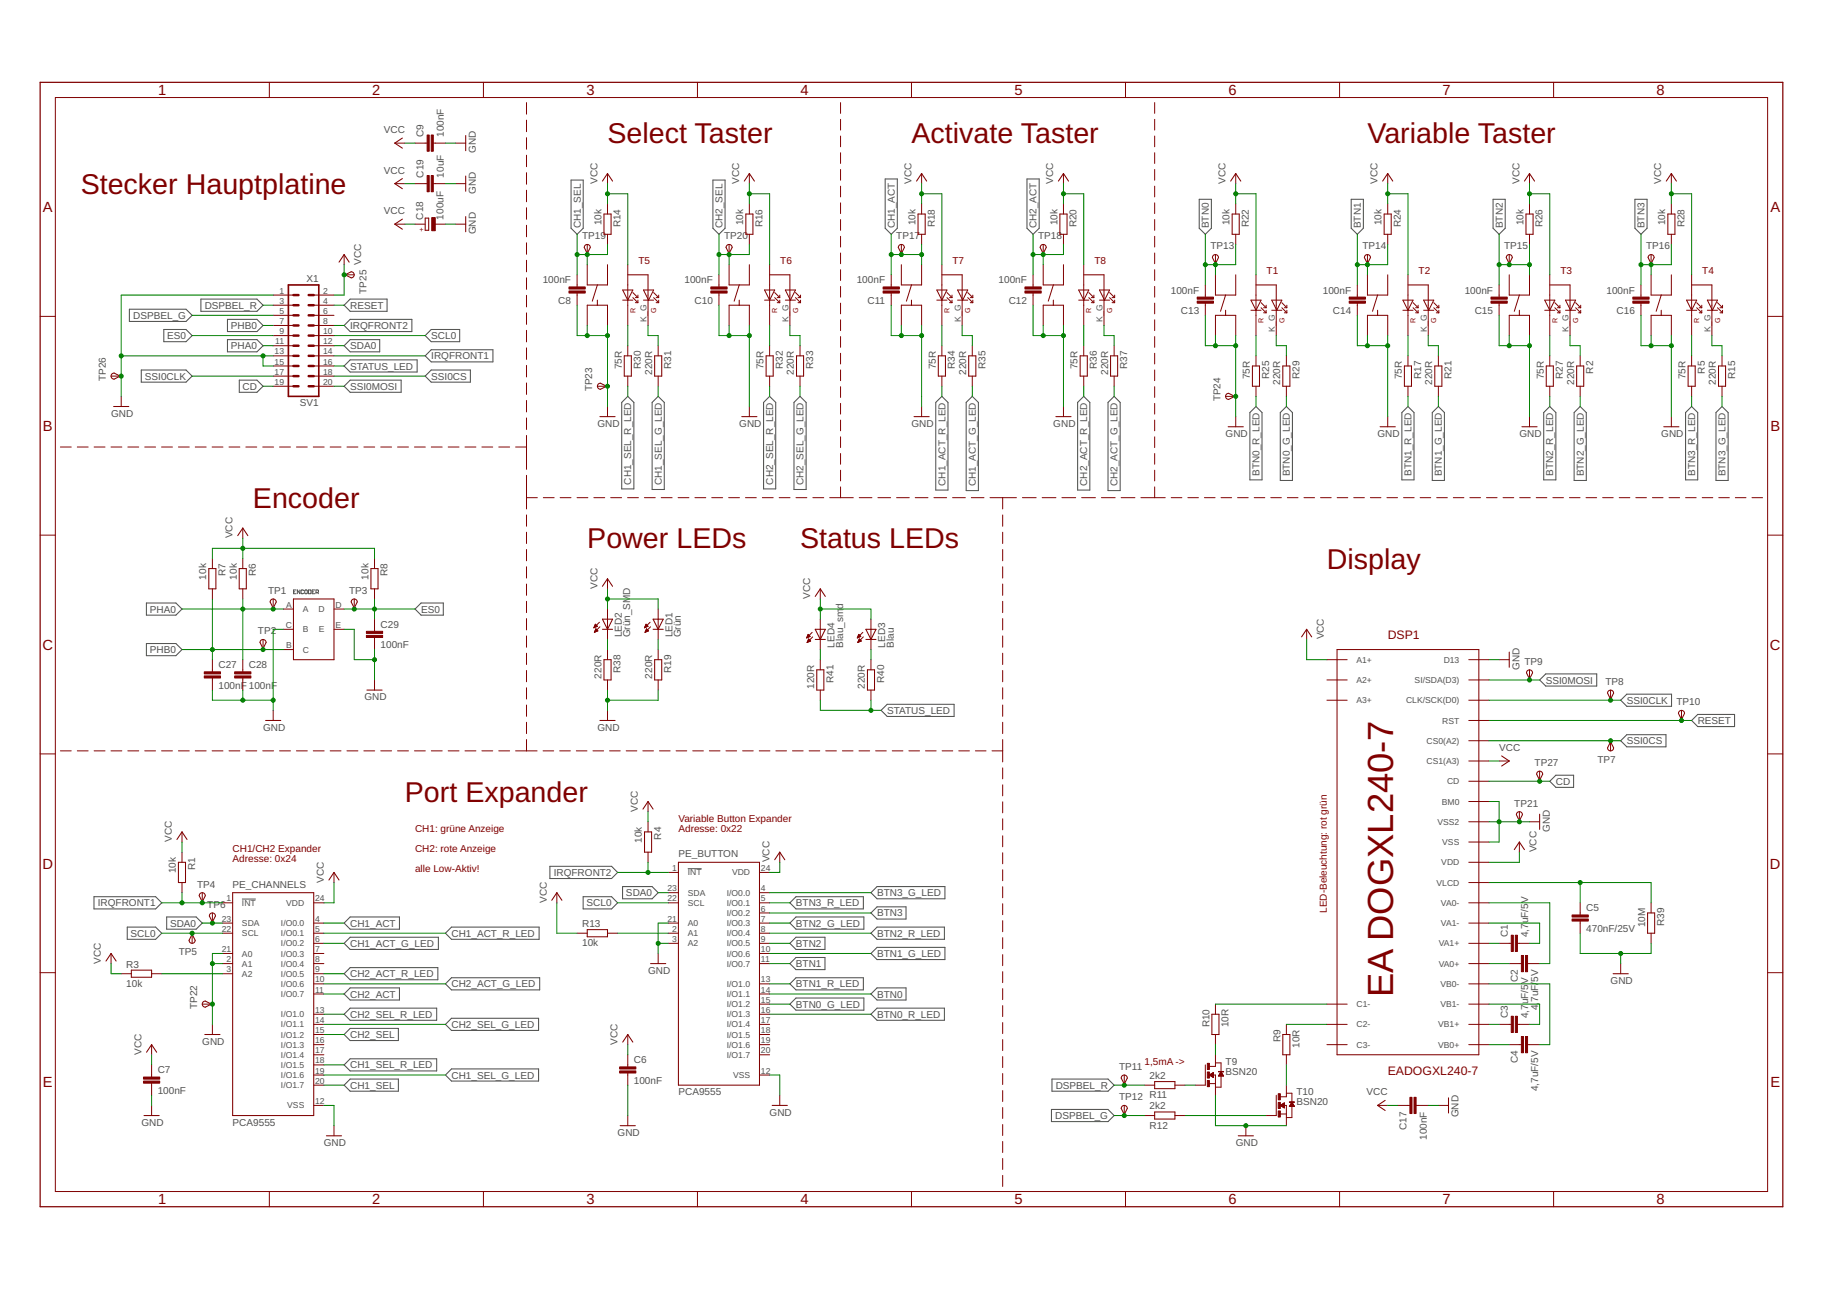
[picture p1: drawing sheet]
<svg xmlns="http://www.w3.org/2000/svg" width="594mm" height="420mm" viewBox="0 0 594 420" stroke-linecap="round" stroke-linejoin="round" font-family="sans-serif">
<defs><g id="words">
<text font-size="11.9" fill="#800000" x="454" y="325.1" transform="rotate(-90 454 325.1)">EA DOGXL240-7</text>
<g font-size="9.3" fill="#800000">
<text x="198" y="46.7">Select Taster</text>
<text x="297" y="46.7">Activate Taster</text>
<text x="445.6" y="46.7">Variable Taster</text>
<text x="26.3" y="63.2">Stecker Hauptplatine</text>
<text x="82.4" y="165.5">Encoder</text>
<text x="191.4" y="178.7">Power LEDs</text>
<text x="260.7" y="178.7">Status LEDs</text>
<text x="432.4" y="185.3">Display</text>
<text x="131.9" y="261.3">Port Expander</text>
</g>
<g font-size="4.8" fill="#800000">
<text x="51.6" y="31">1</text>
<text x="121.3" y="31">2</text>
<text x="191.1" y="31">3</text>
<text x="260.8" y="31">4</text>
<text x="330.6" y="31">5</text>
<text x="400.3" y="31">6</text>
<text x="470.1" y="31">7</text>
<text x="539.8" y="31">8</text>
<text x="14" y="69.2">A</text>
<text x="576.9" y="69.2">A</text>
<text x="14" y="140.5">B</text>
<text x="576.9" y="140.5">B</text>
<text x="13.8" y="211.8">C</text>
<text x="576.8" y="211.8">C</text>
<text x="13.8" y="283.1">D</text>
<text x="576.8" y="283.1">D</text>
<text x="14" y="354.4">E</text>
<text x="576.9" y="354.4">E</text>
<text x="51.6" y="392.5">1</text>
<text x="121.3" y="392.5">2</text>
<text x="191.1" y="392.5">3</text>
<text x="260.8" y="392.5">4</text>
<text x="330.6" y="392.5">5</text>
<text x="400.3" y="392.5">6</text>
<text x="470.1" y="392.5">7</text>
<text x="539.8" y="392.5">8</text>
</g>
<g font-size="4" fill="#800000">
<text x="452.2" y="208.4">DSP1</text>
<text x="452.2" y="350.4">EADOGXL240-7</text>
</g>
<g font-size="3.3" fill="#505050">
<text x="125.1" y="43.4">VCC</text>
<text x="138.1" y="44.7" transform="rotate(-90 138.1 44.7)">C9</text>
<text x="144.7" y="44.7" transform="rotate(-90 144.7 44.7)">100nF</text>
<text x="155.1" y="50" transform="rotate(-90 155.1 50)">GND</text>
<text x="125.1" y="56.6">VCC</text>
<text x="138.1" y="57.9" transform="rotate(-90 138.1 57.9)">C19</text>
<text x="144.7" y="57.9" transform="rotate(-90 144.7 57.9)">10uF</text>
<text x="194.7" y="59.9" transform="rotate(-90 194.7 59.9)">VCC</text>
<text x="240.9" y="59.9" transform="rotate(-90 240.9 59.9)">VCC</text>
<text x="297" y="59.9" transform="rotate(-90 297 59.9)">VCC</text>
<text x="343.3" y="59.9" transform="rotate(-90 343.3 59.9)">VCC</text>
<text x="399.4" y="59.9" transform="rotate(-90 399.4 59.9)">VCC</text>
<text x="448.9" y="59.9" transform="rotate(-90 448.9 59.9)">VCC</text>
<text x="495.1" y="59.9" transform="rotate(-90 495.1 59.9)">VCC</text>
<text x="541.4" y="59.9" transform="rotate(-90 541.4 59.9)">VCC</text>
<text x="155.1" y="63.2" transform="rotate(-90 155.1 63.2)">GND</text>
<text x="125.1" y="69.8">VCC</text>
<text x="137.9" y="71.6" transform="rotate(-90 137.9 71.6)">C18</text>
<text x="144.5" y="71.6" transform="rotate(-90 144.5 71.6)">100uF</text>
<text x="155.1" y="76.4" transform="rotate(-90 155.1 76.4)">GND</text>
<text x="189.2" y="74.4" transform="rotate(-90 189.2 74.4)">CH1_SEL</text>
<text x="196" y="73.4" transform="rotate(-90 196 73.4)">10k</text>
<text x="202.2" y="74.1" transform="rotate(-90 202.2 74.1)">R14</text>
<text x="235.5" y="74.4" transform="rotate(-90 235.5 74.4)">CH2_SEL</text>
<text x="242.2" y="73.4" transform="rotate(-90 242.2 73.4)">10k</text>
<text x="248.5" y="74.1" transform="rotate(-90 248.5 74.1)">R16</text>
<text x="291.6" y="74.4" transform="rotate(-90 291.6 74.4)">CH1_ACT</text>
<text x="298.4" y="73.4" transform="rotate(-90 298.4 73.4)">10k</text>
<text x="304.6" y="74.1" transform="rotate(-90 304.6 74.1)">R18</text>
<text x="337.8" y="74.4" transform="rotate(-90 337.8 74.4)">CH2_ACT</text>
<text x="344.6" y="73.4" transform="rotate(-90 344.6 73.4)">10k</text>
<text x="350.8" y="74.1" transform="rotate(-90 350.8 74.1)">R20</text>
<text x="393.9" y="74.4" transform="rotate(-90 393.9 74.4)">BTN0</text>
<text x="400.7" y="73.4" transform="rotate(-90 400.7 73.4)">10k</text>
<text x="406.9" y="74.1" transform="rotate(-90 406.9 74.1)">R22</text>
<text x="443.5" y="74.4" transform="rotate(-90 443.5 74.4)">BTN1</text>
<text x="450.2" y="73.4" transform="rotate(-90 450.2 73.4)">10k</text>
<text x="456.5" y="74.1" transform="rotate(-90 456.5 74.1)">R24</text>
<text x="489.7" y="74.4" transform="rotate(-90 489.7 74.4)">BTN2</text>
<text x="496.5" y="73.4" transform="rotate(-90 496.5 73.4)">10k</text>
<text x="502.7" y="74.1" transform="rotate(-90 502.7 74.1)">R26</text>
<text x="535.9" y="74.4" transform="rotate(-90 535.9 74.4)">BTN3</text>
<text x="542.7" y="73.4" transform="rotate(-90 542.7 73.4)">10k</text>
<text x="548.9" y="74.1" transform="rotate(-90 548.9 74.1)">R28</text>
<text x="189.7" y="78">TP19</text>
<text x="236" y="78">TP20</text>
<text x="292.1" y="78">TP17</text>
<text x="338.3" y="78">TP18</text>
<text x="394.4" y="81.3">TP13</text>
<text x="444" y="81.3">TP14</text>
<text x="490.2" y="81.3">TP15</text>
<text x="536.4" y="81.3">TP16</text>
<text x="117.7" y="86.3" transform="rotate(-90 117.7 86.3)">VCC</text>
<text x="99.9" y="91.9">X1</text>
<text x="119.4" y="95.7" transform="rotate(-90 119.4 95.7)">TP25</text>
<text x="176.8" y="92.4">100nF</text>
<text x="223.1" y="92.4">100nF</text>
<text x="279.2" y="92.4">100nF</text>
<text x="325.4" y="92.4">100nF</text>
<text x="381.6" y="95.7">100nF</text>
<text x="431.1" y="95.7">100nF</text>
<text x="477.3" y="95.7">100nF</text>
<text x="523.5" y="95.7">100nF</text>
<text x="66.7" y="100.6">DSPBEL_R</text>
<text x="114.1" y="100.6">RESET</text>
<text x="181.9" y="99">C8</text>
<text x="226.4" y="99">C10</text>
<text x="282.7" y="99">C11</text>
<text x="328.7" y="99">C12</text>
<text x="43.4" y="103.9">DSPBEL_G</text>
<text x="75.2" y="107.2">PHB0</text>
<text x="114.1" y="107.2">IRQFRONT2</text>
<text x="384.8" y="102.3">C13</text>
<text x="434.4" y="102.3">C14</text>
<text x="480.6" y="102.3">C15</text>
<text x="526.8" y="102.3">C16</text>
<text x="54.5" y="110.5">ES0</text>
<text x="75.2" y="113.8">PHA0</text>
<text x="114.1" y="113.8">SDA0</text>
<text x="140.5" y="110.5">SCL0</text>
<text x="140.5" y="117.1">IRQFRONT1</text>
<text x="34.5" y="124.2" transform="rotate(-90 34.5 124.2)">TP26</text>
<text x="47.2" y="123.7">SSI0CLK</text>
<text x="114.1" y="120.4">STATUS_LED</text>
<text x="140.5" y="123.8">SSI0CS</text>
<text x="202.6" y="120.3" transform="rotate(-90 202.6 120.3)">75R</text>
<text x="208.8" y="120.3" transform="rotate(-90 208.8 120.3)">R30</text>
<text x="212.5" y="122.1" transform="rotate(-90 212.5 122.1)">220R</text>
<text x="218.7" y="120.3" transform="rotate(-90 218.7 120.3)">R31</text>
<text x="248.8" y="120.3" transform="rotate(-90 248.8 120.3)">75R</text>
<text x="255.1" y="120.3" transform="rotate(-90 255.1 120.3)">R32</text>
<text x="258.7" y="122.1" transform="rotate(-90 258.7 122.1)">220R</text>
<text x="265" y="120.3" transform="rotate(-90 265 120.3)">R33</text>
<text x="305" y="120.3" transform="rotate(-90 305 120.3)">75R</text>
<text x="311.2" y="120.3" transform="rotate(-90 311.2 120.3)">R34</text>
<text x="314.9" y="122.1" transform="rotate(-90 314.9 122.1)">220R</text>
<text x="321.1" y="120.3" transform="rotate(-90 321.1 120.3)">R35</text>
<text x="351.2" y="120.3" transform="rotate(-90 351.2 120.3)">75R</text>
<text x="357.4" y="120.3" transform="rotate(-90 357.4 120.3)">R36</text>
<text x="361.1" y="122.1" transform="rotate(-90 361.1 122.1)">220R</text>
<text x="367.3" y="120.3" transform="rotate(-90 367.3 120.3)">R37</text>
<text x="407.3" y="123.6" transform="rotate(-90 407.3 123.6)">75R</text>
<text x="413.5" y="123.6" transform="rotate(-90 413.5 123.6)">R25</text>
<text x="417.2" y="125.4" transform="rotate(-90 417.2 125.4)">220R</text>
<text x="423.5" y="123.6" transform="rotate(-90 423.5 123.6)">R29</text>
<text x="456.8" y="123.6" transform="rotate(-90 456.8 123.6)">75R</text>
<text x="463.1" y="123.6" transform="rotate(-90 463.1 123.6)">R17</text>
<text x="466.7" y="125.4" transform="rotate(-90 466.7 125.4)">220R</text>
<text x="473" y="123.6" transform="rotate(-90 473 123.6)">R21</text>
<text x="503.1" y="123.6" transform="rotate(-90 503.1 123.6)">75R</text>
<text x="509.3" y="123.6" transform="rotate(-90 509.3 123.6)">R27</text>
<text x="513" y="125.4" transform="rotate(-90 513 125.4)">220R</text>
<text x="519.2" y="121.8" transform="rotate(-90 519.2 121.8)">R2</text>
<text x="549.3" y="123.6" transform="rotate(-90 549.3 123.6)">75R</text>
<text x="555.5" y="121.8" transform="rotate(-90 555.5 121.8)">R5</text>
<text x="559.2" y="125.4" transform="rotate(-90 559.2 125.4)">220R</text>
<text x="565.4" y="123.6" transform="rotate(-90 565.4 123.6)">R15</text>
<text x="79" y="127">CD</text>
<text x="114.1" y="127.1">SSI0MOSI</text>
<text x="193" y="127.5" transform="rotate(-90 193 127.5)">TP23</text>
<text x="397.7" y="130.8" transform="rotate(-90 397.7 130.8)">TP24</text>
<text x="36.2" y="135.8">GND</text>
<text x="97.7" y="132.5">SV1</text>
<text x="194.7" y="139.1">GND</text>
<text x="240.9" y="139.1">GND</text>
<text x="297" y="139.1">GND</text>
<text x="343.3" y="139.1">GND</text>
<text x="399.4" y="142.4">GND</text>
<text x="448.9" y="142.4">GND</text>
<text x="495.1" y="142.4">GND</text>
<text x="541.4" y="142.4">GND</text>
<text x="410.4" y="155.1" transform="rotate(-90 410.4 155.1)">BTN0_R_LED</text>
<text x="420.4" y="155.3" transform="rotate(-90 420.4 155.3)">BTN0_G_LED</text>
<text x="460" y="155.1" transform="rotate(-90 460 155.1)">BTN1_R_LED</text>
<text x="469.9" y="155.3" transform="rotate(-90 469.9 155.3)">BTN1_G_LED</text>
<text x="506.2" y="155.1" transform="rotate(-90 506.2 155.1)">BTN2_R_LED</text>
<text x="516.1" y="155.3" transform="rotate(-90 516.1 155.3)">BTN2_G_LED</text>
<text x="552.4" y="155.1" transform="rotate(-90 552.4 155.1)">BTN3_R_LED</text>
<text x="562.3" y="155.3" transform="rotate(-90 562.3 155.3)">BTN3_G_LED</text>
<text x="205.7" y="158" transform="rotate(-90 205.7 158)">CH1_SEL_R_LED</text>
<text x="215.6" y="158.2" transform="rotate(-90 215.6 158.2)">CH1_SEL_G_LED</text>
<text x="252" y="158" transform="rotate(-90 252 158)">CH2_SEL_R_LED</text>
<text x="261.9" y="158.2" transform="rotate(-90 261.9 158.2)">CH2_SEL_G_LED</text>
<text x="308.1" y="158.4" transform="rotate(-90 308.1 158.4)">CH1_ACT_R_LED</text>
<text x="318" y="158.5" transform="rotate(-90 318 158.5)">CH1_ACT_G_LED</text>
<text x="354.3" y="158.4" transform="rotate(-90 354.3 158.4)">CH2_ACT_R_LED</text>
<text x="364.2" y="158.5" transform="rotate(-90 364.2 158.5)">CH2_ACT_G_LED</text>
<text x="75.8" y="175.4" transform="rotate(-90 75.8 175.4)">VCC</text>
<text x="67.2" y="188.9" transform="rotate(-90 67.2 188.9)">10k</text>
<text x="73.5" y="187.8" transform="rotate(-90 73.5 187.8)">R7</text>
<text x="77.1" y="188.9" transform="rotate(-90 77.1 188.9)">10k</text>
<text x="83.4" y="187.8" transform="rotate(-90 83.4 187.8)">R6</text>
<text x="120.1" y="188.9" transform="rotate(-90 120.1 188.9)">10k</text>
<text x="126.3" y="187.8" transform="rotate(-90 126.3 187.8)">R8</text>
<text x="194.7" y="191.9" transform="rotate(-90 194.7 191.9)">VCC</text>
<text x="87.4" y="193.6">TP1</text>
<text x="113.8" y="193.6">TP3</text>
<text x="264" y="195.2" transform="rotate(-90 264 195.2)">VCC</text>
<text x="48.8" y="199.7">PHA0</text>
<text x="137.2" y="199.7">ES0</text>
<text x="274.7" y="198.4" transform="rotate(-90 274.7 198.4)">d</text>
<text x="84.1" y="206.8">TP2</text>
<text x="124" y="204.6">C29</text>
<text x="202.6" y="207.8" transform="rotate(-90 202.6 207.8)">LED2</text>
<text x="205.4" y="207.8" transform="rotate(-90 205.4 207.8)">Grün_SMD</text>
<text x="219.1" y="207.8" transform="rotate(-90 219.1 207.8)">LED1</text>
<text x="221.9" y="207.8" transform="rotate(-90 221.9 207.8)">Grün</text>
<text x="431.4" y="208.4" transform="rotate(-90 431.4 208.4)">VCC</text>
<text x="48.8" y="212.9">PHB0</text>
<text x="124" y="211.2">100nF</text>
<text x="271.9" y="211.1" transform="rotate(-90 271.9 211.1)">LED4</text>
<text x="274.7" y="211.1" transform="rotate(-90 274.7 211.1)">Blau_sm</text>
<text x="288.4" y="211.1" transform="rotate(-90 288.4 211.1)">LED3</text>
<text x="291.3" y="211.1" transform="rotate(-90 291.3 211.1)">Blau</text>
<text x="71.2" y="217.8">C27</text>
<text x="81.1" y="217.8">C28</text>
<text x="196" y="221.2" transform="rotate(-90 196 221.2)">220R</text>
<text x="202.2" y="219.4" transform="rotate(-90 202.2 219.4)">R38</text>
<text x="212.5" y="221.2" transform="rotate(-90 212.5 221.2)">220R</text>
<text x="218.7" y="219.4" transform="rotate(-90 218.7 219.4)">R19</text>
<text x="495.1" y="218.3" transform="rotate(-90 495.1 218.3)">GND</text>
<text x="496.8" y="216.7">TP9</text>
<text x="71.2" y="224.5">100nF 100nF</text>
<text x="265.3" y="224.5" transform="rotate(-90 265.3 224.5)">120R</text>
<text x="271.6" y="222.7" transform="rotate(-90 271.6 222.7)">R41</text>
<text x="281.8" y="224.5" transform="rotate(-90 281.8 224.5)">220R</text>
<text x="288.1" y="222.7" transform="rotate(-90 288.1 222.7)">R40</text>
<text x="503.7" y="222.8">SSI0MOSI</text>
<text x="523.2" y="223.3">TP8</text>
<text x="118.7" y="228.2">GND</text>
<text x="289.1" y="232.7">STATUS_LED</text>
<text x="530.1" y="229.4">SSI0CLK</text>
<text x="546.3" y="229.9">TP10</text>
<text x="85.7" y="238.2">GND</text>
<text x="194.7" y="238.2">GND</text>
<text x="553.3" y="236">RESET</text>
<text x="488.5" y="244.8">VCC</text>
<text x="530.1" y="242.6">SSI0CS</text>
<text x="500.1" y="249.7">TP27</text>
<text x="520.5" y="248.7">TP7</text>
<text x="507" y="255.8">CD</text>
<text x="493.5" y="262.9">TP21</text>
<text x="207.9" y="264.6" transform="rotate(-90 207.9 264.6)">VCC</text>
<text x="56" y="274.5" transform="rotate(-90 56 274.5)">VCC</text>
<text x="209.2" y="274.8" transform="rotate(-90 209.2 274.8)">10k</text>
<text x="215.4" y="273.7" transform="rotate(-90 215.4 273.7)">R4</text>
<text x="505" y="271.2" transform="rotate(-90 505 271.2)">GND</text>
<text x="221.1" y="279.4">PE_BUTTON</text>
<text x="250.8" y="281.1" transform="rotate(-90 250.8 281.1)">VCC</text>
<text x="500.7" y="277.8" transform="rotate(-90 500.7 277.8)">VCC</text>
<text x="57.3" y="284.7" transform="rotate(-90 57.3 284.7)">10k</text>
<text x="63.6" y="283.6" transform="rotate(-90 63.6 283.6)">R1</text>
<text x="105.5" y="287.7" transform="rotate(-90 105.5 287.7)">VCC</text>
<text x="180.5" y="285.5">IRQFRONT2</text>
<text x="64.3" y="289.3">TP4</text>
<text x="75.8" y="289.3">PE_CHANNELS</text>
<text x="204" y="292.1">SDA0</text>
<text x="285.8" y="292.1">BTN3_G_LED</text>
<text x="31.9" y="295.4">IRQFRONT1</text>
<text x="67.6" y="295.9">TP6</text>
<text x="178.2" y="294.3" transform="rotate(-90 178.2 294.3)">VCC</text>
<text x="191.2" y="295.4">SCL0</text>
<text x="259.4" y="295.4">BTN3_R_LED</text>
<text x="285.8" y="298.7">BTN3</text>
<text x="516.9" y="297.1">C5</text>
<text x="42.6" y="305.3">SCL0</text>
<text x="55.4" y="302">SDA0</text>
<text x="114.1" y="302">CH1_ACT</text>
<text x="147.1" y="305.3">CH1_ACT_R_LED</text>
<text x="189.7" y="302.2">R13</text>
<text x="259.4" y="302">BTN2_G_LED</text>
<text x="285.8" y="305.3">BTN2_R_LED</text>
<text x="491.3" y="305.5" transform="rotate(-90 491.3 305.5)">C1</text>
<text x="497.9" y="305.5" transform="rotate(-90 497.9 305.5)">4,7uF/5V</text>
<text x="516.9" y="303.7">470nF/25V</text>
<text x="536.1" y="302.3" transform="rotate(-90 536.1 302.3)">10M</text>
<text x="542.3" y="301.9" transform="rotate(-90 542.3 301.9)">R39</text>
<text x="58.3" y="311.4">TP5</text>
<text x="114.1" y="308.6">CH1_ACT_G_LED</text>
<text x="189.7" y="308.5">10k</text>
<text x="259.4" y="308.6">BTN2</text>
<text x="285.8" y="311.9">BTN1_G_LED</text>
<text x="32.9" y="314.1" transform="rotate(-90 32.9 314.1)">VCC</text>
<text x="41.1" y="315.4">R3</text>
<text x="211.2" y="317.4">GND</text>
<text x="259.4" y="315.2">BTN1</text>
<text x="41.1" y="321.7">10k</text>
<text x="114.1" y="318.5">CH2_ACT_R_LED</text>
<text x="147.1" y="321.8">CH2_ACT_G_LED</text>
<text x="259.4" y="321.8">BTN1_R_LED</text>
<text x="494.6" y="320.2" transform="rotate(-90 494.6 320.2)">C2</text>
<text x="501.2" y="320.1" transform="rotate(-90 501.2 320.1)">5V</text>
<text x="524.9" y="320.7">GND</text>
<text x="64.3" y="328.9" transform="rotate(-90 64.3 328.9)">TP22</text>
<text x="114.1" y="325.2">CH2_ACT</text>
<text x="259.4" y="328.5">BTN0_G_LED</text>
<text x="285.8" y="325.2">BTN0</text>
<text x="501.2" y="329.3" transform="rotate(-90 501.2 329.3)">4,</text>
<text x="501.2" y="326.6" transform="rotate(-90 501.2 326.6)">7uF/</text>
<text x="114.1" y="331.8">CH2_SEL_R_LED</text>
<text x="147.1" y="335.1">CH2_SEL_G_LED</text>
<text x="285.8" y="331.8">BTN0_R_LED</text>
<text x="394.1" y="334.9" transform="rotate(-90 394.1 334.9)">R10</text>
<text x="400.4" y="334.9" transform="rotate(-90 400.4 334.9)">10R</text>
<text x="491.3" y="331.9" transform="rotate(-90 491.3 331.9)">C3</text>
<text x="497.9" y="331.9" transform="rotate(-90 497.9 331.9)">4,7uF/5V</text>
<text x="65.9" y="340.5">GND</text>
<text x="114.1" y="338.4">CH2_SEL</text>
<text x="201.3" y="340.5" transform="rotate(-90 201.3 340.5)">VCC</text>
<text x="417.3" y="339.7" transform="rotate(-90 417.3 339.7)">R9</text>
<text x="423.5" y="341.5" transform="rotate(-90 423.5 341.5)">10R</text>
<text x="46.1" y="343.8" transform="rotate(-90 46.1 343.8)">VCC</text>
<text x="206.6" y="346.6">C6</text>
<text x="399.4" y="347.1">T9</text>
<text x="494.6" y="346.7" transform="rotate(-90 494.6 346.7)">C4</text>
<text x="51.4" y="349.9">C7</text>
<text x="114.1" y="348.3">CH1_SEL_R_LED</text>
<text x="147.1" y="351.6">CH1_SEL_G_LED</text>
<text x="206.6" y="353.2">100nF</text>
<text x="364.7" y="348.8">TP11</text>
<text x="374.6" y="351.7">2k2</text>
<text x="399.4" y="350.4">BSN20</text>
<text x="51.4" y="356.5">100nF</text>
<text x="114.1" y="354.9">CH1_SEL</text>
<text x="221.1" y="357">PCA9555</text>
<text x="344" y="354.9">DSPBEL_R</text>
<text x="364.7" y="358.7">TP12 R11</text>
<text x="422.5" y="357">T10</text>
<text x="445.3" y="357">VCC</text>
<text x="501.2" y="355.7" transform="rotate(-90 501.2 355.7)">4,7uF/5V</text>
<text x="250.8" y="363.6">GND</text>
<text x="343.9" y="364.8">DSPBEL_G</text>
<text x="374.6" y="361.6">2k2</text>
<text x="422.5" y="360.3">BSN20</text>
<text x="475.3" y="364.3" transform="rotate(-90 475.3 364.3)">GND</text>
<text x="46.1" y="366.9">GND</text>
<text x="75.8" y="366.9">PCA9555</text>
<text x="201.3" y="370.2">GND</text>
<text x="374.6" y="367.9">R12</text>
<text x="458.3" y="368.3" transform="rotate(-90 458.3 368.3)">C17</text>
<text x="464.9" y="371.5" transform="rotate(-90 464.9 371.5)">100nF</text>
<text x="105.5" y="373.5">GND</text>
<text x="402.7" y="373.5">GND</text>
</g>
<g font-size="3.3" fill="#800000">
<text x="208.1" y="86.1">T5</text>
<text x="254.3" y="86.1">T6</text>
<text x="310.4" y="86.1">T7</text>
<text x="356.6" y="86.1">T8</text>
<text x="412.8" y="89.4">T1</text>
<text x="462.3" y="89.4">T2</text>
<text x="508.5" y="89.4">T3</text>
<text x="554.7" y="89.4">T4</text>
<text x="221.1" y="267.9">Variable Button Expander</text>
<text x="135.2" y="271.2">CH1: grüne Anzeige</text>
<text x="221.1" y="271.2">Adresse: 0x22</text>
<text x="75.8" y="281.1">Adresse: 0x24</text>
<text x="75.8" y="277.8">CH1/CH2 Expander</text>
<text x="135.2" y="277.8">CH2: rote Anzeige</text>
<text x="135.2" y="284.4">alle Low-Aktiv!</text>
<text x="432.4" y="297.6" transform="rotate(-90 432.4 297.6)">LED-Beleuchtung: rot grün</text>
<text x="373" y="347.1">1,5mA -&gt;</text>
</g>
<g font-size="2.8" fill="#505050">
<text x="91" y="95.7">1</text>
<text x="105.3" y="95.7">2</text>
<text x="91" y="99">3</text>
<text x="105.3" y="99">4</text>
<text x="91" y="102.3">5</text>
<text x="91" y="105.6">7</text>
<text x="105.3" y="102.3">6</text>
<text x="105.3" y="105.6">8</text>
<text x="210.7" y="104.8" transform="rotate(-90 210.7 104.8)">K_G</text>
<text x="257" y="104.8" transform="rotate(-90 257 104.8)">K_G</text>
<text x="313.1" y="104.8" transform="rotate(-90 313.1 104.8)">K_G</text>
<text x="359.3" y="104.8" transform="rotate(-90 359.3 104.8)">K_G</text>
<text x="89.7" y="112.2">11</text>
<text x="91" y="108.9">9</text>
<text x="105.3" y="108.9">10</text>
<text x="105.3" y="112.2">12</text>
<text x="415.4" y="108.1" transform="rotate(-90 415.4 108.1)">K_G</text>
<text x="465" y="108.1" transform="rotate(-90 465 108.1)">K_G</text>
<text x="511.2" y="108.1" transform="rotate(-90 511.2 108.1)">K_G</text>
<text x="557.4" y="108.1" transform="rotate(-90 557.4 108.1)">K_G</text>
<text x="89.5" y="115.5">13</text>
<text x="89.5" y="118.8">15</text>
<text x="105.3" y="115.5">14</text>
<text x="105.3" y="118.8">16</text>
<text x="89.5" y="122.1">17</text>
<text x="89.5" y="125.4">19</text>
<text x="105.3" y="122.1">18</text>
<text x="105.3" y="125.4">20</text>
<text x="93.3" y="198.1">A</text>
<text x="98.7" y="199.5">A</text>
<text x="103.8" y="199.5">D</text>
<text x="109.3" y="198.1">D</text>
<text x="93.2" y="204.7">C</text>
<text x="98.7" y="206.1">B</text>
<text x="103.9" y="206.1">E</text>
<text x="109.3" y="204.7">E</text>
<text x="93.3" y="211.3">B</text>
<text x="98.7" y="212.7">C</text>
<text x="442" y="216">A1+</text>
<text x="470.5" y="216">D13</text>
<text x="442" y="222.6">A2+</text>
<text x="461" y="222.6">SI/SDA(D3)</text>
<text x="442" y="229.2">A3+</text>
<text x="458.2" y="229.2">CLK/SCK(D0)</text>
<text x="470" y="235.8">RST</text>
<text x="464.9" y="242.5">CS0(A2)</text>
<text x="464.9" y="249.1">CS1(A3)</text>
<text x="471.6" y="255.7">CD</text>
<text x="469.9" y="262.3">BM0</text>
<text x="468.4" y="268.9">VSS2</text>
<text x="470" y="275.5">VSS</text>
<text x="219.1" y="283.9">1</text>
<text x="224.1" y="285.4">INT</text>
<text x="238.6" y="285.4">VDD</text>
<text x="248" y="283.9">24</text>
<text x="469.7" y="282.1">VDD</text>
<text x="73.8" y="293.8">1</text>
<text x="102.7" y="293.8">24</text>
<text x="217.5" y="293.8">22</text>
<text x="217.5" y="290.5">23</text>
<text x="224.1" y="292">SDA</text>
<text x="236.8" y="292">I/O0.0</text>
<text x="248" y="290.5">4</text>
<text x="248" y="293.8">5</text>
<text x="468.1" y="288.7">VLCD</text>
<text x="78.9" y="295.3">INT</text>
<text x="93.3" y="295.3">VDD</text>
<text x="224.1" y="295.3">SCL</text>
<text x="236.8" y="295.3">I/O0.1</text>
<text x="236.8" y="298.6">I/O0.2</text>
<text x="248" y="297.1">6</text>
<text x="469.6" y="295.3">VA0-</text>
<text x="72.2" y="303.7">22</text>
<text x="72.2" y="300.4">23</text>
<text x="78.9" y="305.2">SCL</text>
<text x="78.9" y="301.9">SDA</text>
<text x="91.6" y="301.9">I/O0.0</text>
<text x="91.6" y="305.2">I/O0.1</text>
<text x="102.7" y="300.4">4</text>
<text x="102.7" y="303.7">5</text>
<text x="217.5" y="300.4">21</text>
<text x="219.1" y="303.7">2</text>
<text x="224.1" y="301.9">A0</text>
<text x="224.1" y="305.2">A1</text>
<text x="236.8" y="301.9">I/O0.3</text>
<text x="236.8" y="305.2">I/O0.4</text>
<text x="248" y="300.4">7</text>
<text x="248" y="303.7">8</text>
<text x="469.6" y="301.9">VA1-</text>
<text x="72.2" y="310.3">21</text>
<text x="78.9" y="311.8">A0</text>
<text x="91.6" y="308.5">I/O0.2</text>
<text x="91.6" y="311.8">I/O0.3</text>
<text x="102.7" y="307">6</text>
<text x="102.7" y="310.3">7</text>
<text x="219.1" y="307">3</text>
<text x="224.1" y="308.5">A2</text>
<text x="236.8" y="308.5">I/O0.5</text>
<text x="236.8" y="311.8">I/O0.6</text>
<text x="248" y="307">9</text>
<text x="248" y="310.3">10</text>
<text x="468.9" y="308.5">VA1+</text>
<text x="73.8" y="313.6">2</text>
<text x="73.8" y="316.9">3</text>
<text x="78.9" y="315.1">A1</text>
<text x="91.6" y="315.1">I/O0.4</text>
<text x="102.7" y="313.6">8</text>
<text x="102.7" y="316.9">9</text>
<text x="236.8" y="315.1">I/O0.7</text>
<text x="248" y="313.6">11</text>
<text x="468.9" y="315.1">VA0+</text>
<text x="78.9" y="318.4">A2</text>
<text x="91.6" y="318.4">I/O0.5</text>
<text x="91.6" y="321.7">I/O0.6</text>
<text x="102.7" y="320.2">10</text>
<text x="102.7" y="323.5">11</text>
<text x="236.8" y="321.7">I/O1.0</text>
<text x="248" y="320.2">13</text>
<text x="248" y="323.5">14</text>
<text x="469.4" y="321.7">VB0-</text>
<text x="91.6" y="325">I/O0.7</text>
<text x="236.8" y="325">I/O1.1</text>
<text x="236.8" y="328.3">I/O1.2</text>
<text x="248" y="326.8">15</text>
<text x="442" y="328.3">C1-</text>
<text x="469.4" y="328.3">VB1-</text>
<text x="91.6" y="331.6">I/O1.0</text>
<text x="91.6" y="334.9">I/O1.1</text>
<text x="102.7" y="330.1">13</text>
<text x="102.7" y="333.4">14</text>
<text x="236.8" y="331.6">I/O1.3</text>
<text x="236.8" y="334.9">I/O1.4</text>
<text x="248" y="330.1">16</text>
<text x="248" y="333.4">17</text>
<text x="442" y="334.9">C2-</text>
<text x="468.7" y="334.9">VB1+</text>
<text x="91.6" y="338.2">I/O1.2</text>
<text x="91.6" y="341.5">I/O1.3</text>
<text x="102.7" y="336.7">15</text>
<text x="102.7" y="340">16</text>
<text x="236.8" y="338.2">I/O1.5</text>
<text x="236.8" y="341.5">I/O1.6</text>
<text x="248" y="336.7">18</text>
<text x="248" y="340">19</text>
<text x="442" y="341.5">C3-</text>
<text x="468.7" y="341.5">VB0+</text>
<text x="91.6" y="344.8">I/O1.4</text>
<text x="102.7" y="343.3">17</text>
<text x="102.7" y="346.6">18</text>
<text x="236.8" y="344.8">I/O1.7</text>
<text x="248" y="343.3">20</text>
<text x="91.6" y="348.1">I/O1.5</text>
<text x="91.6" y="351.4">I/O1.6</text>
<text x="102.7" y="349.9">19</text>
<text x="102.7" y="353.2">20</text>
<text x="238.9" y="351.4">VSS</text>
<text x="248" y="349.9">12</text>
<text x="91.6" y="354.7">I/O1.7</text>
<text x="102.7" y="359.9">12</text>
<text x="93.6" y="361.3">VSS</text>
</g>
<g font-size="2.3" fill="#800000">
<text x="136.7" y="75.5">+</text>
<text x="207.1" y="102" transform="rotate(-90 207.1 102)">R</text>
<text x="253.3" y="102" transform="rotate(-90 253.3 102)">R</text>
<text x="309.4" y="102" transform="rotate(-90 309.4 102)">R</text>
<text x="355.6" y="102" transform="rotate(-90 355.6 102)">R</text>
<text x="213.8" y="102.1" transform="rotate(-90 213.8 102.1)">G</text>
<text x="260.1" y="102.1" transform="rotate(-90 260.1 102.1)">G</text>
<text x="316.2" y="102.1" transform="rotate(-90 316.2 102.1)">G</text>
<text x="362.4" y="102.1" transform="rotate(-90 362.4 102.1)">G</text>
<text x="411.8" y="105.3" transform="rotate(-90 411.8 105.3)">R</text>
<text x="418.5" y="105.4" transform="rotate(-90 418.5 105.4)">G</text>
<text x="461.3" y="105.3" transform="rotate(-90 461.3 105.3)">R</text>
<text x="468.1" y="105.4" transform="rotate(-90 468.1 105.4)">G</text>
<text x="507.5" y="105.3" transform="rotate(-90 507.5 105.3)">R</text>
<text x="514.3" y="105.4" transform="rotate(-90 514.3 105.4)">G</text>
<text x="553.7" y="105.3" transform="rotate(-90 553.7 105.3)">R</text>
<text x="560.5" y="105.4" transform="rotate(-90 560.5 105.4)">G</text>
</g>
</g></defs>
<path d="M95.7 192.9h.4M96.5 192.3h-.8v1.2h.8M97.7 192.3v1.2l-.8-1.2v1.2M98.9 192.5l-.2-.2-.6 .2v.8l.2 .2 .6-.2M99.5 192.3l.6 .2v.8l-.2 .2-.6-.2v-.8zM100.5 192.3l.8 .2-.1 1h-.7zM101.7 192.9h.5M102.6 192.3h-.9v1.2h.9M103 193.1l.8-.2-.2-.6h-.6v1.2M103.4 193.1l.4 .4M78.8 293.1h4.6M224.1 283.1h4.5" fill="none" stroke="#505050" stroke-width=".33"/>
<g fill="none" stroke="#505050" stroke-width=".34">
<path d="M186.1 58.7h4v15.7l-2 2-2-2zM232.3 58.7h4v15.7l-2 2-2-2zM288.5 58.3h3.9v16.1l-2 2-1.9-2zM334.7 58.3h3.9v16.1l-1.9 2-2-2zM390.8 65h4v9.4l-2 2-2-2zM440.3 65h4v9.4l-2 2-2-2zM486.6 65h3.9v9.4l-2 2-1.9-2zM532.8 65h3.9v9.4l-1.9 2-2-2zM65.5 97.5h18.2l2 2-2 2h-18.2zM114.1 97.5h12v4h-12l-2-2zM42.2 100.8h18.4l2 2-2 2h-18.4zM53.4 107.4h7.2l2 2-2 2h-7.2z"/>
<path d="M74.1 110.7h9.6l2 2-2 2h-9.6zM74.1 104.1h9.6l2 2-2 2h-9.6zM114.1 110.7h9.6v4h-9.6l-2-2zM114.1 104.1h20.1v4h-20.1l-2-2zM114.1 117.3h21.8v4h-21.8l-2-2zM140.5 107.4h9.3v4h-9.3l-1.9-2zM140.5 114h20.1v4h-20.1l-1.9-2zM46 120.6h14.6l2 2-2 2h-14.6zM78 123.9h5.7l2 2-2 2h-5.7zM114.1 123.9h16.6v4h-16.6l-2-2zM140.5 120.6h12.8v4h-12.8l-1.9-2zM202.6 131.2l2-2 2 2v28.2h-4z"/>
<path d="M212.5 131.2l2-2 2 2v28.4h-4zM248.8 131.2l2-2 2 2v28.2h-4zM258.7 131.2l2-2 2 2v28.4h-4zM304.9 131.2l2-2 2 2v28.5h-4zM314.9 131.2l1.9-2 2 2v28.7h-3.9zM351.2 131.2l2-2 2 2v28.5h-4zM361.1 131.2l2-2 1.9 2v28.7h-3.9zM407.3 134.5l2-2 2 2v21.9h-4zM417.2 134.5l2-2 2 2v22.1h-4zM456.8 134.5l2-2 2 2v21.9h-4zM466.7 134.5l2-2 2 2v22.1h-4zM503.1 134.5l1.9-2 2 2v21.9h-3.9z"/>
<path d="M513 134.5l1.9-2 2 2v22.1h-3.9zM549.3 134.5l2-2 2 2v21.9h-4zM559.2 134.5l2-2 2 2v22.1h-4zM47.7 196.6h9.6l2 1.9-2 2h-9.6zM135.3 198.5l1.9-1.9h7.3v3.9h-7.3zM47.7 209.8h9.6l2 1.9-2 2h-9.6zM287.1 231.5l2-1.9h21.8v3.9h-21.8zM501.7 221.6l2-1.9h16.6v3.9h-16.6zM528.2 228.2l1.9-1.9h14.6v3.9h-14.6zM551.3 234.8l2-1.9h12v3.9h-12zM505 254.7l2-2h5.8v3.9h-5.8zM528.2 241.4l1.9-1.9h12.8v3.9h-12.8z"/>
<path d="M30.6 292.3h20.1l2 2-2 2h-20.1zM54.3 298.9h9.6l2 2-2 2h-9.6zM114.1 298.9h16.1v4h-16.1l-2-2zM179.2 282.4h20.1l2 2-2 2h-20.1zM190 292.3h9.3l2 2-2 2h-9.3zM202.9 289h9.6l2 2-2 2h-9.6zM259.4 292.3h21.9v4h-21.9l-2-2zM283.8 291l2-2h22.1v4h-22.1zM283.8 297.6l2-2h9.5v4h-9.5zM41.5 302.2h9.2l2 2-2 2h-9.2zM114.1 305.5h28.8v4h-28.8l-2-2zM114.1 315.4h28.6v4h-28.6l-2-2z"/>
<path d="M147.1 302.2h28.6v4h-28.6l-1.9-2zM147.1 318.7h28.8v4h-28.8l-1.9-2zM257.4 300.9l2-2h22.1v4h-22.1zM257.4 314.1l2-2h9.4v4h-9.4zM257.4 307.5l2-2h9.4v4h-9.4zM283.8 304.2l2-2h22v4h-22zM283.8 310.8l2-2h22.1v4h-22.1zM114.1 335.2h15.7v4h-15.7l-2-2zM114.1 322h16.1v4h-16.1l-2-2zM114.1 328.6h28.2v4h-28.2l-2-2zM147.1 331.9h28.4v4h-28.4l-1.9-2zM257.4 320.7l2-2h21.9v4h-21.9z"/>
<path d="M259.4 325.3h22.1v4h-22.1l-2-2zM283.8 330.6l2-2h22v4h-22zM285.8 322h9.5v4h-9.5l-2-2zM114.1 351.7h15.7v4h-15.7l-2-2zM114.1 345.1h28.2v4h-28.2l-2-2zM147.1 348.4h28.4v4h-28.4l-1.9-2zM342.8 351.7h18.3l2 2-2 2h-18.3zM342.6 361.6h18.5l2 2-2 2h-18.5z"/>
</g>
<g fill="none" stroke="#800000" stroke-width=".33">
<path d="M18 31.8h558v356.6h-558zM87.8 26.8v5M157.5 26.8v5M171.6 33.4v3.8M171.6 39.2v3.7M227.3 26.8v5M273.9 33.4v3.6M273.9 38.9v3.5M297 26.8v5M366.8 26.8v5M376.3 33.4v3.6M376.3 38.9v3.5"/>
<path d="M436.5 26.8v5M506.3 26.8v5M128.7 46.7h3.3M128.7 59.9h3.3M135.3 46.7h3.9M135.3 59.9h3.9M141.2 46.7h4M141.2 59.9h4M148.5 46.7h3.3M148.5 59.9h3.3M171.6 44.9v3.7M171.6 50.6v3.7"/>
<path d="M171.6 56.3v3.7M198 56.6v3.3M244.2 56.6v3.3M273.9 44.3v3.5M273.9 49.8v3.5M273.9 55.2v3.5M300.3 56.6v3.3M346.6 56.6v3.3M376.3 44.3v3.5M376.3 49.8v3.5M376.3 55.2v3.5M402.7 56.6v3.3"/>
<path d="M452.2 56.6v3.3M498.4 56.6v3.3M544.7 56.6v3.3M128.7 73.1h3.3M135.3 73.1h3.3M141.9 73.1h3.3M148.5 73.1h3.3M171.6 62v3.8M171.6 67.7v3.8M171.6 73.4v3.8M171.6 79.1v3.8M191.4 79.7v3.3"/>
<path d="M198 66.5v3.3M198 76.4v3.3M237.6 79.7v3.3M244.2 66.5v3.3M244.2 76.4v3.3M273.9 60.7v3.5M273.9 66.1v3.5M273.9 71.6v3.5M273.9 77v3.5M293.7 79.7v3.3M300.3 66.5v3.3M300.3 76.4v3.3"/>
<path d="M340 79.7v3.3M346.6 66.5v3.3M346.6 76.4v3.3M376.3 60.7v3.5M376.3 66.1v3.5M376.3 71.6v3.5M376.3 77v3.5M402.7 66.5v3.3M402.7 76.4v3.3M452.2 66.5v3.3M452.2 76.4v3.3M498.4 66.5v3.3"/>
<path d="M498.4 76.4v3.3M544.7 66.5v3.3M544.7 76.4v3.3M89 96.2h6.6M89 99.5h6.6M102.2 96.2h6.6M102.2 99.5h6.6M112.1 83v3.3M112.1 89.6h3.3M171.6 84.8v3.8M171.6 90.6v3.7M171.6 96.3v3.7"/>
<path d="M188.1 89.6v3.9M188.1 95.5v4M191.4 86.3v6.6M191.4 99.5v6.6M194.7 92.9l-1.7 5.3M198 86.3v6.6M198 99.5v6.6M202.9 97.8h3.3M202.9 94.5h3.3l-1.6 3.3zM204.6 86.3v19.8M206.2 95.4l1.7 1.6M206.2 97l1.7 1.7"/>
<path d="M207.1 97h.8M207.1 98.7h.8M207.9 96.2v.8M207.9 97.8v.9M209.7 97.8h3.3M209.7 94.5h3.3l-1.7 3.3zM211.2 96.2v9.9M213 97l1.7 1.7M213 95.4l1.7 1.6M213.8 97h.9M213.8 98.7h.9M214.7 96.2v.8"/>
<path d="M214.7 97.8v.9M234.3 89.6v3.9M234.3 95.5v4M237.6 86.3v6.6M237.6 99.5v6.6M240.9 92.9l-1.7 5.3M244.2 86.3v6.6M244.2 99.5v6.6M249.2 97.8h3.3M249.2 94.5h3.3l-1.7 3.3zM250.8 86.3v19.8M252.5 95.4l1.6 1.6"/>
<path d="M252.5 97l1.6 1.7M253.3 97h.8M253.3 98.7h.8M254.1 96.2v.8M254.1 97.8v.9M255.9 97.8h3.3M255.9 94.5h3.3l-1.6 3.3zM257.4 96.2v9.9M259.2 97l1.7 1.7M259.2 95.4l1.7 1.6M260.1 97h.8M260.1 98.7h.8"/>
<path d="M260.9 96.2v.8M260.9 97.8v.9M273.9 82.5v3.5M273.9 87.9v3.5M273.9 93.4v3.5M273.9 98.8v3.5M290.4 89.6v3.9M290.4 95.5v4M293.7 86.3v6.6M293.7 99.5v6.6M297 92.9l-1.6 5.3M300.3 86.3v6.6"/>
<path d="M300.3 99.5v6.6M305.3 97.8h3.3M305.3 94.5h3.3l-1.7 3.3zM306.9 86.3v19.8M308.6 95.4l1.6 1.6M308.6 97l1.6 1.7M309.4 97h.8M309.4 98.7h.8M310.2 96.2v.8M310.2 97.8v.9M312.1 97.8h3.3M312.1 94.5h3.3l-1.7 3.3z"/>
<path d="M313.5 96.2v9.9M315.4 97l1.6 1.7M315.4 95.4l1.6 1.6M316.2 97h.8M316.2 98.7h.8M317 96.2v.8M317 97.8v.9M336.7 89.6v3.9M336.7 95.5v4M340 86.3v6.6M340 99.5v6.6M343.3 92.9l-1.7 5.3"/>
<path d="M346.6 86.3v6.6M346.6 99.5v6.6M351.5 97.8h3.3M351.5 94.5h3.3l-1.6 3.3zM353.2 86.3v19.8M354.8 95.4l1.7 1.6M354.8 97l1.7 1.7M355.6 97h.9M355.6 98.7h.9M356.5 96.2v.8M356.5 97.8v.9M358.3 97.8h3.3"/>
<path d="M358.3 94.5h3.3l-1.7 3.3zM359.8 96.2v9.9M361.6 97l1.6 1.7M361.6 95.4l1.6 1.6M362.4 97h.8M362.4 98.7h.8M363.2 96.2v.8M363.2 97.8v.9M376.3 82.5v3.5M376.3 87.9v3.5M376.3 93.4v3.5M376.3 98.8v3.5"/>
<path d="M392.8 92.9v3.9M392.8 98.8v4M396.1 83v3.3M396.1 89.6v6.6M399.4 96.2l-1.7 5.3M402.7 89.6v6.6M407.6 97.8h3.4l-1.7 3.3zM409.3 89.6v19.8M411 98.7l1.6 1.6M412.6 99.5v.8M414.4 97.8h3.3l-1.6 3.3zM415.9 99.5v9.9"/>
<path d="M417.7 98.7l1.7 1.6M419.4 99.5v.8M442.3 92.9v3.9M442.3 98.8v4M445.6 83v3.3M445.6 89.6v6.6M448.9 96.2l-1.6 5.3M452.2 89.6v6.6M457.2 97.8h3.3l-1.7 3.3zM458.8 89.6v19.8M460.5 98.7l1.6 1.6M462.1 99.5v.8"/>
<path d="M463.9 97.8h3.3l-1.6 3.3zM465.4 99.5v9.9M467.2 98.7l1.7 1.6M468.9 99.5v.8M488.5 92.9v3.9M488.5 98.8v4M491.8 83v3.3M491.8 89.6v6.6M495.1 96.2l-1.6 5.3M498.4 89.6v6.6M503.4 97.8h3.3l-1.7 3.3zM505 89.6v19.8"/>
<path d="M506.7 98.7l1.6 1.6M508.3 99.5v.8M510.2 97.8h3.3l-1.7 3.3zM511.6 99.5v9.9M513.5 98.7l1.6 1.6M515.1 99.5v.8M534.8 92.9v3.9M534.8 98.8v4M538.1 83v3.3M538.1 89.6v6.6M541.4 96.2l-1.7 5.3M544.7 89.6v6.6"/>
<path d="M549.6 97.8h3.3l-1.6 3.3zM551.3 89.6v19.8M552.9 98.7l1.7 1.6M554.6 99.5v.8M556.4 97.8h3.3l-1.7 3.3zM557.9 99.5v9.9M559.7 98.7l1.6 1.6M561.3 99.5v.8M13.1 103.1h4.9M89 102.8h6.6M89 106.1h6.6M89 109.4h6.6"/>
<path d="M89 112.7h6.6M89 116h6.6M89 119.3h6.6M102.2 102.8h6.6M102.2 106.1h6.6M102.2 109.4h6.6M102.2 112.7h6.6M102.2 116h6.6M102.2 119.3h6.6M171.6 102v3.7M171.6 107.7v3.7M171.6 113.4v3.8"/>
<path d="M171.6 119.1v3.8M204.6 112.7v3.3M214.5 112.7v3.3M250.8 112.7v3.3M260.7 112.7v3.3M273.9 104.2v3.6M273.9 109.7v3.5M273.9 115.1v3.5M306.9 112.7v3.3M316.8 112.7v3.3M353.2 112.7v3.3M363.1 112.7v3.3"/>
<path d="M376.3 104.2v3.6M376.3 109.7v3.5M376.3 115.1v3.5M396.1 102.8v6.6M402.7 102.8v6.6M407.6 101.1h3.4M409.3 116v3.3M411 100.3l1.6 1.7M411.8 100.3h.8M411.8 102h.8M412.6 101.1v.9M414.4 101.1h3.3"/>
<path d="M417.7 100.3l1.7 1.7M418.5 100.3h.9M418.5 102h.9M419.2 116v3.3M419.4 101.1v.9M445.6 102.8v6.6M452.2 102.8v6.6M457.2 101.1h3.3M458.8 116v3.3M460.5 100.3l1.6 1.7M461.3 100.3h.8M461.3 102h.8"/>
<path d="M462.1 101.1v.9M463.9 101.1h3.3M467.2 100.3l1.7 1.7M468.1 100.3h.8M468.1 102h.8M468.7 116v3.3M468.9 101.1v.9M491.8 102.8v6.6M498.4 102.8v6.6M503.4 101.1h3.3M505 116v3.3M506.7 100.3l1.6 1.7"/>
<path d="M507.5 100.3h.8M507.5 102h.8M508.3 101.1v.9M510.2 101.1h3.3M513.5 100.3l1.6 1.7M514.3 100.3h.8M514.3 102h.8M514.9 116v3.3M515.1 101.1v.9M538.1 102.8v6.6M544.7 102.8v6.6M549.6 101.1h3.3"/>
<path d="M551.3 116v3.3M552.9 100.3l1.7 1.7M553.7 100.3h.9M553.7 102h.9M554.6 101.1v.9M556.4 101.1h3.3M559.7 100.3l1.6 1.7M560.5 100.3h.8M560.5 102h.8M561.2 116v3.3M561.3 101.1v.9M576 103.1h5"/>
<path d="M36.2 122.6h3.3M39.5 129.2v3.3M89 122.6h6.6M89 125.9h6.6M102.2 122.6h6.6M102.2 125.9h6.6M171.6 124.8v3.8M171.6 130.5v3.8M171.6 136.2v3.8M194.7 125.9h3.3M198 132.5v3.3M204.6 122.6v3.3"/>
<path d="M214.5 122.6v3.3M244.2 132.5v3.3M250.8 122.6v3.3M260.7 122.6v3.3M273.9 120.6v3.5M273.9 126v3.5M273.9 131.5v3.5M273.9 136.9v3.5M300.3 132.5v3.3M306.9 122.6v3.3M316.8 122.6v3.3M346.6 132.5v3.3"/>
<path d="M353.2 122.6v3.3M363.1 122.6v3.3M376.3 120.6v3.5M376.3 126v3.5M376.3 131.5v3.5M376.3 136.9v3.5M399.4 129.2h3.3M402.7 135.8v3.3M409.3 125.9v3.3M419.2 125.9v3.3M452.2 135.8v3.3M458.8 125.9v3.3"/>
<path d="M468.7 125.9v3.3M498.4 135.8v3.3M505 125.9v3.3M514.9 125.9v3.3M544.7 135.8v3.3M551.3 125.9v3.3M561.2 125.9v3.3M19.7 145.7h3.5M25.2 145.7h3.5M30.7 145.7h3.5M36.2 145.7h3.5M41.7 145.7h3.5"/>
<path d="M47.2 145.7h3.5M52.6 145.7h3.6M58.1 145.7h3.6M63.6 145.7h3.6M69.1 145.7h3.6M74.6 145.7h3.6M80.1 145.7h3.6M85.6 145.7h3.6M91.1 145.7h3.6M96.6 145.7h3.5M102.1 145.7h3.5M107.6 145.7h3.5"/>
<path d="M113.1 145.7h3.5M118.6 145.7h3.5M124.1 145.7h3.5M129.6 145.7h3.5M135.1 145.7h3.5M140.5 145.7h3.6M146 145.7h3.6M151.5 145.7h3.6M157 145.7h3.6M162.5 145.7h3.6M168 145.7h3.6M171.6 141.9v11.1"/>
<path d="M171.6 154.9v11M273.9 142.4v3.5M273.9 147.8v3.5M273.9 153.3v3.5M273.9 158.7v3.5M376.3 142.4v3.5M376.3 147.8v3.5M376.3 153.3v3.5M376.3 158.7v3.5M13.1 174.4h4.9M79.1 172.1v3.3M171.6 162.2h3.5"/>
<path d="M171.6 167.9v3.6M171.6 173.5v3.7M171.6 179.1v3.7M177.1 162.2h3.5M182.5 162.2h3.6M188 162.2h3.6M193.5 162.2h3.6M199 162.2h3.6M204.5 162.2h3.5M210 162.2h3.5M215.5 162.2h3.5M221 162.2h3.5"/>
<path d="M226.5 162.2h3.5M231.9 162.2h3.6M237.4 162.2h3.6M242.9 162.2h3.6M248.4 162.2h3.6M253.9 162.2h3.6M259.4 162.2h3.5M264.9 162.2h3.5M270.4 162.2h7.7M280 162.2h4.1M286.1 162.2h4.1M292.2 162.2h4.1"/>
<path d="M298.3 162.2h4.1M304.4 162.2h4.1M310.4 162.2h4.2M316.5 162.2h4.2M322.6 162.2h8.6M326.7 162.2v3.7M326.7 167.9v3.6M326.7 173.5v3.7M326.7 179.1v3.7M333.2 162.2h4.5M339.6 162.2h4.5M346.1 162.2h4.4"/>
<path d="M352.5 162.2h4.5M358.9 162.2h4.5M365.4 162.2h4.4M371.8 162.2h7.9M381.7 162.2h3.4M387.1 162.2h3.4M392.5 162.2h3.5M397.9 162.2h3.5M403.3 162.2h3.5M408.7 162.2h3.5M414.1 162.2h3.5M419.5 162.2h3.5"/>
<path d="M424.9 162.2h3.5M430.3 162.2h3.5M435.8 162.2h3.4M441.2 162.2h3.4M446.6 162.2h3.4M452 162.2h3.4M457.4 162.2h3.4M462.8 162.2h3.4M468.2 162.2h3.5M473.6 162.2h3.5M479 162.2h3.5M484.4 162.2h3.5"/>
<path d="M489.8 162.2h3.5M495.2 162.2h3.5M500.6 162.2h3.5M506.1 162.2h3.4M511.5 162.2h3.4M516.8 162.2h3.5M522.3 162.2h3.4M527.7 162.2h3.4M533.1 162.2h3.4M538.5 162.2h3.5M543.9 162.2h3.4M549.3 162.2h3.4"/>
<path d="M554.7 162.2h3.5M560.1 162.2h3.5M565.5 162.2h3.5M570.9 162.2h3.5M576 174.4h5M69.2 182v3.3M69.2 191.9v3.3M79.1 182v3.3M79.1 191.9v3.3M89 195.2v3.3M92.3 198.5h3.3M108.8 198.5h3.3"/>
<path d="M115.4 195.2v3.3M122 182v3.3M122 191.9v3.3M171.6 184.7v3.7M171.6 190.4v3.7M171.6 196v3.7M198 188.6v3.3M198 198.5v9.9M214.5 198.5v9.9M267.3 191.9v3.3M326.7 184.7v3.7M326.7 190.4v3.7"/>
<path d="M326.7 196v3.7M69.2 215v4M79.1 215v4M85.7 208.4v3.3M92.3 205.1h3.3M92.3 211.7h3.3M108.8 205.1h3.3M122 201.8v4M122 207.8v3.9M171.6 201.6v3.7M171.6 207.3v3.7M171.6 212.9v3.7"/>
<path d="M171.6 218.5v3.7M193.6 204.5h.2M193.7 204.3h.5M193.7 204.2h.9M193.7 206h.3M193.8 204h.7M193.8 205.8h.6M193.9 203.8h.5M193.9 205.7h.9M194 203.7h.2M194 205.5h.7M194 203.5h.1"/>
<path d="M194 203.5l-.5 1.1M194 203.5l.7 .7M194 205.3h.5M194.1 205.2h.3M194.2 205h.1M194.2 205l-.5 1.1M194.2 205l.6 .6-1.1 .5M194.7 204.2l-1.2 .4M195.3 202.8l-1.8 1.8M195.5 204.3l-1.8 1.8M198 211.7v3.3M210.1 204.5h.3"/>
<path d="M210.2 204.3h.6M210.2 204.2h.9M210.2 206h.3M210.3 204h.8M210.3 205.8h.6M210.4 203.8h.5M210.4 205.7h.9M210.4 203.7h.3M210.5 205.5h.7M210.5 203.5l-.5 1.1M210.5 203.5l.7 .7M210.5 203.5h.1"/>
<path d="M210.5 205.3h.6M210.6 205.2h.3M210.7 205h.1M210.7 205l-.5 1.1M210.7 205l.6 .6-1.1 .5M211.2 204.2l-1.2 .4M211.9 202.8l-1.9 1.8M212 204.3l-1.8 1.8M214.5 211.7v3.3M262.9 207.8h.2M263 207.7h.5M263.1 207.5h.8"/>
<path d="M263.1 209.3h.2M263.1 207.3h.8M263.1 209.1h.6M263.2 207.2h.5M263.2 209h.9M263.3 207h.3M263.3 208.8h.8M263.3 206.8h.1M263.4 208.7h.5M263.4 206.8l.6 .7-1.1 .4zM263.4 208.5h.3M263.5 208.3h.1"/>
<path d="M263.5 208.3l-.5 1.1M263.5 208.3l.7 .6-1.2 .5M264.7 206.1l-1.8 1.8M264.8 207.6l-1.8 1.8M267.3 201.8v9.9M267.3 215v3.3M279.4 207.8h.2M279.5 207.7h.5M279.6 207.5h.8M279.6 209.3h.2M279.6 207.3h.8M279.7 209.1h.5"/>
<path d="M279.7 207.2h.5M279.7 209h.9M279.8 207h.3M279.8 208.8h.8M279.8 206.8h.1M279.9 206.8l.6 .7-1.1 .4zM279.9 208.7h.5M279.9 208.5h.3M280 208.3h.1M280 208.3l-.5 1.1M280 208.3l.7 .6-1.2 .5M281.2 206.1l-1.8 1.8"/>
<path d="M281.3 207.6l-1.8 1.8M283.8 201.8v9.9M283.8 215v3.3M326.7 201.6v3.7M326.7 207.3v3.7M326.7 212.9v3.7M326.7 218.5v3.7M425.8 205.1v3.3M432.4 215h6.6M478.6 215h6.6M488.5 215h3.3M498.4 218.3v3.3"/>
<path d="M69.2 221v3.9M79.1 221v3.9M89 231.5v3.3M122 221.6v3.3M171.6 224.2v3.7M171.6 229.8v3.7M171.6 235.4v3.7M198 221.6v3.3M198 231.5v3.3M214.5 221.6v3.3M267.3 224.9v3.3M283.8 224.9v3.3"/>
<path d="M326.7 224.2v3.7M326.7 229.8v3.7M326.7 235.4v3.7M432.4 228.2h6.6M432.4 221.6h6.6M478.6 234.8h6.6M478.6 228.2h6.6M478.6 221.6h6.6M524.8 224.9v3.3M548 231.5v3.3M13.1 245.7h4.9M19.7 244.8h3.5"/>
<path d="M25.2 244.8h3.5M30.7 244.8h3.5M36.2 244.8h3.5M41.7 244.8h3.5M47.2 244.8h3.5M52.6 244.8h3.6M58.1 244.8h3.6M63.6 244.8h3.6M69.1 244.8h3.6M74.6 244.8h3.6M80.1 244.8h3.6M85.6 244.8h3.6"/>
<path d="M91.1 244.8h3.6M96.6 244.8h3.5M102.1 244.8h3.5M107.6 244.8h3.5M113.1 244.8h3.5M118.6 244.8h3.5M124.1 244.8h3.5M129.6 244.8h3.5M135.1 244.8h3.5M140.5 244.8h3.6M146 244.8h3.6M151.5 244.8h3.6"/>
<path d="M157 244.8h3.6M162.5 244.8h3.6M168 244.8h7M171.6 241.1v3.7M177 244.8h3.4M182.4 244.8h3.5M187.8 244.8h3.5M193.2 244.8h3.5M198.6 244.8h3.5M204.1 244.8h3.4M209.5 244.8h3.5M214.9 244.8h3.5"/>
<path d="M220.3 244.8h3.5M225.7 244.8h3.5M231.2 244.8h3.4M236.6 244.8h3.5M242 244.8h3.5M247.4 244.8h3.5M252.8 244.8h3.5M258.3 244.8h3.4M263.7 244.8h3.4M269.1 244.8h3.5M274.5 244.8h3.5M279.9 244.8h3.5"/>
<path d="M285.3 244.8h3.5M290.8 244.8h3.4M296.2 244.8h3.5M301.6 244.8h3.5M307 244.8h3.5M312.4 244.8h3.5M317.9 244.8h3.4M323.3 244.8h3.4M326.7 241.1v7.2M326.7 250.3v3.6M326.7 255.8v3.6M478.6 254.7h6.6"/>
<path d="M478.6 248.1h6.6M478.6 241.4h6.6M488.5 248.1h3.3M501.7 251.4v3.3M524.8 241.4v3.4M576 245.7h5M59.3 271.2v3.3M59.3 277.8v3.3M211.2 261.3v3.3M211.2 267.9v3.3M211.2 277.8v3.3M254.1 277.8v3.3"/>
<path d="M326.7 261.4v3.5M326.7 266.9v3.6M326.7 272.4v3.6M326.7 278v3.6M478.6 274.5h6.6M478.6 267.9h6.6M478.6 261.3h6.6M495.1 264.6v3.3M495.1 274.5v3.3M498.4 267.9h3.3M59.3 287.7v3.3M65.9 291v3.3"/>
<path d="M69.2 297.6v3.3M72.5 294.3h3.3M102.2 294.3h3.3M108.8 284.4v3.3M181.5 291v3.3M217.8 294.3h3.3M217.8 291h3.3M217.8 284.4h3.3M247.5 294.3h3.3M247.5 291h3.3M247.5 284.4h3.3M247.5 297.6h3.3"/>
<path d="M326.7 283.5v3.6M326.7 289v3.6M326.7 294.6v3.6M478.6 281.1h6.6M478.6 287.7h6.6M478.6 294.3h6.6M514.9 294.3v3.9M538.1 294.3v3.3M13.1 317.1h4.9M36.2 310.8v3.3M39.5 317.4h3.3M49.4 317.4h3.3"/>
<path d="M62.6 304.2v3.3M72.5 300.9h3.3M72.5 314.1h3.3M72.5 317.4h3.3M72.5 304.2h3.3M72.5 310.8h3.3M102.2 300.9h3.3M102.2 307.5h3.3M102.2 314.1h3.3M102.2 317.4h3.3M102.2 304.2h3.3M102.2 310.8h3.3"/>
<path d="M188.1 304.2h3.3M198 304.2h3.3M214.5 310.8v3.3M217.8 300.9h3.3M217.8 307.5h3.3M217.8 304.2h3.3M247.5 300.9h3.3M247.5 307.5h3.3M247.5 314.1h3.3M247.5 304.2h3.3M247.5 310.8h3.3M326.7 300.1v3.6"/>
<path d="M326.7 305.6v3.6M326.7 311.2v3.6M326.7 316.7v3.6M478.6 300.9h6.6M478.6 307.5h6.6M478.6 314.1h6.6M488.5 307.5h4M491.8 314.1h4M494.5 307.5h3.9M497.8 314.1h3.9M514.9 300.2v4M528.2 314.1v3.3"/>
<path d="M538.1 304.2v3.3M576 317.1h5M65.9 327.3h3.3M69.2 333.9v3.3M102.2 320.7h3.3M102.2 333.9h3.3M102.2 324h3.3M102.2 330.6h3.3M102.2 337.2h3.3M204.6 337.2v3.3M247.5 320.7h3.3M247.5 327.3h3.3"/>
<path d="M247.5 333.9h3.3M247.5 324h3.3M247.5 330.6h3.3M247.5 337.2h3.3M326.7 322.2v3.6M326.7 327.8v3.6M326.7 333.3v3.6M326.7 338.9v3.5M396.1 327.3v3.3M396.1 337.2v3.3M419.2 333.9v3.3M432.4 327.3h6.6"/>
<path d="M432.4 333.9h6.6M478.6 320.7h6.6M478.6 327.3h6.6M478.6 333.9h6.6M488.5 333.9h4M494.5 333.9h3.9M49.4 340.5v3.3M49.4 347.1v4M49.4 353.1v3.9M102.2 340.5h3.3M102.2 353.7h3.3M102.2 350.4h3.3"/>
<path d="M102.2 343.8h3.3M102.2 347.1h3.3M204.6 343.8v4M204.6 349.8v3.9M247.5 340.5h3.3M247.5 350.4h3.3M247.5 343.8h3.3M254.1 357v3.3M326.7 344.4v3.6M326.7 349.9v3.6M326.7 355.5v3.6M366.4 350.4v3.3"/>
<path d="M373 353.7h3.3M382.9 353.7h3.3M392.8 347.1v6.6h-3.3M394.1 350.4h2v6.6M394.1 353.2h2M394.1 350.4l1.3 .8M394.3 350.5h1.1M394.3 350.3h1.1M394.4 350.2h1M394.4 350.6h1M394.6 350.7h.8M394.6 350.1h.8"/>
<path d="M394.7 350h.7M394.8 350.8h.6M394.9 350.9h.5M394.9 349.9h.5M395.1 349.8h.3M395.1 351h.3M395.2 351.1h.2M395.2 349.7h.2M395.4 351.2h.1M395.4 349.6h.1M395.4 349.6l-1.3 .8M395.4 349.6v1.6"/>
<path d="M396.1 343.8v3.8h-2M396.1 346.5h1.8v2.9M397.2 350.6h1.5M397.2 350.5h1.4M397.3 350.4h1.2M397.3 350.3h1.2M397.4 350.2h1M397.5 350.1h.8M397.5 350h.8M397.6 349.9h.6M397.7 349.8h.4M397.7 349.7h.4"/>
<path d="M397.8 349.6h.2M397.8 349.5h.2M397.9 350.7v3.7h-1.8M397.9 349.4l.8 1.3h-1.6zM415.9 357v6.6h-3.3M417.8 359.9h.7M418 359.8h.5M418.1 359.7h.4M418.3 359.6h.2M418.5 359.5h.1M419.2 343.8v3.3M419.2 353.7v3.8h-2"/>
<path d="M419.2 356.3h1.8v3M420.6 359.9h.8M420.7 359.8h.6M420.8 359.7h.5M420.8 359.6h.4M420.9 359.5h.3M420.9 359.4h.2M421 359.3l.8 1.3h-1.6zM421 359.3h.1M432.4 340.5h6.6M478.6 340.5h6.6M491.8 340.5h4"/>
<path d="M497.8 340.5h3.9M49.4 360.3v3.3M102.2 360.3h3.3M108.8 366.9v3.3M204.6 363.6v3.3M326.7 361v3.6M326.7 366.5v3.6M326.7 372.1v3.6M326.7 377.6v3.6M366.4 360.3v3.3M373 363.6h3.3M382.9 363.6h3.3"/>
<path d="M406 366.9v3.3M417.2 363.1h2M417.2 360.3l1.3-.8v1.6zM417.3 360.3h1.9v6.6M417.3 360.2h1.2M417.4 360.4h1.1M417.5 360.2h1M417.6 360.6h.9M417.7 360h.8M417.7 360.6h.8M417.9 360.7h.6M418.1 360.8h.4"/>
<path d="M418.2 360.9h.3M418.4 361h.1M420.2 360.6h1.6M420.3 360.4h1.4M420.4 360.3h1.3M420.4 360.2h1.2M420.5 360.2h1M420.6 360h.9M421 360.6v3.7h-1.8M448.9 360.3h3.3M455.5 360.3h4M461.5 360.3h3.9"/>
<path d="M468.7 360.3h3.3M87.8 388.4v4.9M157.5 388.4v4.9M227.3 388.4v4.9M297 388.4v4.9M326.7 383.1v3.6M366.8 388.4v4.9M436.5 388.4v4.9M506.3 388.4v4.9"/>
</g>
<path d="M13.1 26.8h567.9v366.5h-567.9z" fill="none" stroke="#800000" stroke-width=".4"/>
<g fill="none" stroke="#800000" stroke-width=".34">
<path d="M131.1 45l-2.4 1.7 2.4 1.6M131.1 58.2l-2.4 1.7 2.4 1.6M151.8 44.2v4.9M151.8 57.4v4.9M196.3 59l1.7-2.4 1.6 2.4M242.5 59l1.7-2.4 1.7 2.4M298.7 59l1.6-2.4 1.7 2.4M344.9 59l1.7-2.4 1.6 2.4M401 59l1.7-2.4 1.6 2.4M450.6 59l1.6-2.4 1.7 2.4M496.8 59l1.6-2.4 1.7 2.4M543 59l1.7-2.4 1.6 2.4"/>
<path d="M131.1 71.4l-2.4 1.7 2.4 1.6M138.6 71.1h1.1v4h-1.1zM151.8 70.6v4.9M190.7 79.9a.97 .97 0 0 1 1.1-.1 .97 .97 0 0 1 .6 .9l-1 1.9-1-1.9zM196.8 69.8h2.3v6.6h-2.3zM237 79.9a.97 .97 0 0 1 1-.1 .97 .97 0 0 1 .6 .9l-1 1.9-1-1.9zM243.1 69.8h2.3v6.6h-2.3zM293.1 79.9a.98 .98 0 0 1 1-.1 .98 .98 0 0 1 .6 .9l-1 1.9-1-1.9zM299.2 69.8h2.3v6.6h-2.3zM339.3 79.9a.99 .99 0 0 1 1.1-.1 .99 .99 0 0 1 .6 .9l-1 1.9-1-1.9zM345.4 69.8h2.3v6.6h-2.3zM401.5 69.8h2.3v6.6h-2.3z"/>
<path d="M451.1 69.8h2.3v6.6h-2.3zM497.3 69.8h2.3v6.6h-2.3zM543.5 69.8h2.3v6.6h-2.3zM110.5 85.4l1.6-2.4 1.7 2.4M112.5 89.6l1.9-1a.99 .99 0 0 1 1 1 .99 .99 0 0 1-1 1zM191.4 92.9h6.6M191.4 99.5h6.6M194.7 97.8v1.7M204.6 89.6h6.6v6.6M237.6 92.9h6.6M237.6 99.5h6.6M240.9 97.8v1.7"/>
<path d="M250.8 89.6h6.6v6.6M293.7 92.9h6.6M293.7 99.5h6.6M297 97.8v1.7M306.9 89.6h6.6v6.6M340 92.9h6.6M340 99.5h6.6M343.3 97.8v1.7M353.2 89.6h6.6v6.6M395.4 83.2a1 1 0 0 1 1.1-.1 1 1 0 0 1 .6 .9l-1 1.9-1-1.9zM396.1 96.2h6.6M409.3 92.9h6.6v6.6"/>
<path d="M445 83.2a.99 .99 0 0 1 1-.1 .99 .99 0 0 1 .6 .9l-1 1.9-1-1.9zM445.6 96.2h6.6M458.8 92.9h6.6v6.6M491.2 83.2a.99 .99 0 0 1 1.1-.1 .99 .99 0 0 1 .5 .9l-1 1.9-.9-1.9zM491.8 96.2h6.6M505 92.9h6.6v6.6M537.4 83.2a.99 .99 0 0 1 1.1-.1 .99 .99 0 0 1 .6 .9l-1 1.9-1-1.9zM538.1 96.2h6.6M551.3 92.9h6.6v6.6M203.4 116h2.3v6.6h-2.3zM213.3 116h2.3v6.6h-2.3zM249.7 116h2.3v6.6h-2.3z"/>
<path d="M259.6 116h2.3v6.6h-2.3zM305.8 116h2.3v6.6h-2.3zM315.7 116h2.3v6.6h-2.3zM352 116h2.3v6.6h-2.3zM361.9 116h2.3v6.6h-2.3zM396.1 102.8h6.6M399.4 101.1v1.7M408.1 119.3h2.3v6.6h-2.3zM418 119.3h2.3v6.6h-2.3zM445.6 102.8h6.6M448.9 101.1v1.7M457.7 119.3h2.3v6.6h-2.3z"/>
<path d="M467.6 119.3h2.3v6.6h-2.3zM491.8 102.8h6.6M495.1 101.1v1.7M503.9 119.3h2.3v6.6h-2.3zM513.8 119.3h2.3v6.6h-2.3zM538.1 102.8h6.6M541.4 101.1v1.7M550.1 119.3h2.3v6.6h-2.3zM560 119.3h2.3v6.6h-2.3zM36.4 121.9l.8-.3 2 1-2 1a1 1 0 0 1-.9-.6 1 1 0 0 1 .1-1.1zM37 132.5h5M194.9 125.2l.8-.3 2 1-2 1a1 1 0 0 1-.9-.6 1 1 0 0 1 .1-1.1z"/>
<path d="M195.5 135.8h4.9M241.7 135.8h5M297.9 135.8h4.9M344.1 135.8h4.9M399.6 128.5l.8-.3 2 1-2 1a1 1 0 0 1-.9-.6 1 1 0 0 1 .1-1.1zM400.2 139.1h5M449.7 139.1h5M496 139.1h4.9M542.2 139.1h4.9M77.5 174.6l1.6-2.5 1.7 2.5M68.1 185.3h2.3v6.6h-2.3zM78 185.3h2.3v6.6h-2.3z"/>
<path d="M88.4 195.5a1 1 0 0 1 1-.2 1 1 0 0 1 .6 .9l-1 2-1-2zM95.6 195.2h13.2v19.8h-13.2zM114.8 195.5a.99 .99 0 0 1 1-.2 .99 .99 0 0 1 .6 .9l-1 2-1-2zM120.9 185.3h2.3v6.6h-2.3zM196.3 191.1l1.7-2.5 1.6 2.5M265.7 194.4l1.6-2.5 1.7 2.5M85.1 208.7a1 1 0 0 1 1-.2 1 1 0 0 1 .6 .9l-1 2-1-2zM196.3 205.1h3.3M196.3 201.8h3.3l-1.6 3.3zM196.8 215h2.3v6.6h-2.3zM212.8 201.8h3.3l-1.6 3.3zM212.8 205.1h3.3"/>
<path d="M213.3 215h2.3v6.6h-2.3zM265.7 205.1h3.3l-1.7 3.3zM265.7 208.4h3.3M266.2 218.3h2.3v6.6h-2.3zM282.2 205.1h3.3l-1.7 3.3zM282.2 208.4h3.3M282.7 218.3h2.3v6.6h-2.3zM424.2 207.6l1.6-2.5 1.7 2.5M435.7 211.7h46.2v132.1h-46.2zM491.8 212.6v4.9M497.8 218.6a.99 .99 0 0 1 1-.2 .99 .99 0 0 1 .6 .9l-1 2-.9-2zM86.6 234.8h4.9"/>
<path d="M119.6 224.9h4.9M195.5 234.8h4.9M524.2 225.2a.99 .99 0 0 1 1.1-.2 .99 .99 0 0 1 .5 .9l-1 2-.9-2zM547.3 231.8a.99 .99 0 0 1 1.1-.2 .99 .99 0 0 1 .6 .9l-1 2-1-2zM489.4 246.4l2.4 1.7-2.4 1.6M501.1 251.6a.97 .97 0 0 1 1.1-.2 .97 .97 0 0 1 .5 .9l-1 2-.9-2zM524.8 241.8l1 2a.98 .98 0 0 1-.9 1 .98 .98 0 0 1-1-1zM57.7 273.6l1.6-2.4 1.7 2.4M209.5 263.7l1.7-2.4 1.6 2.4M210 271.2h2.3v6.6h-2.3zM493.5 276.9l1.6-2.4 1.7 2.4M494.5 264.8a.97 .97 0 0 1 1.1-.2 .97 .97 0 0 1 .5 1l-1 1.9-.9-1.9z"/>
<path d="M501.7 265.4v4.9M58.1 281.1h2.4v6.6h-2.4zM65.3 291.2a1 1 0 0 1 1-.1 1 1 0 0 1 .6 .9l-1 1.9-1-1.9zM68.6 297.8a1 1 0 0 1 1-.1 1 1 0 0 1 .6 .9l-1 1.9-1-1.9zM75.8 291h26.4v72.6h-26.4zM107.2 286.9l1.6-2.5 1.7 2.5M179.8 293.5l1.7-2.5 1.6 2.5M221.1 281.1h26.4v72.6h-26.4zM252.5 280.2l1.6-2.4 1.7 2.4M536.9 297.6h2.3v6.6h-2.3zM34.5 313.3l1.7-2.5 1.6 2.5M42.8 316.2h6.6v2.3h-6.6z"/>
<path d="M62.6 304.5l1 2a.99 .99 0 0 1-1 1 .99 .99 0 0 1-1-1zM191.4 303h6.6v2.4h-6.6zM212 314.1h5M525.7 317.4h4.9M66.1 326.6l.8-.3 2 1-2 1a1 1 0 0 1-.9-.6 1 1 0 0 1 .1-1.1zM66.7 337.2h5M202.9 339.7l1.7-2.5 1.6 2.5M394.9 330.6h2.3v6.6h-2.3zM418 337.2h2.3v6.6h-2.3zM47.8 343l1.6-2.5 1.7 2.5M365.7 350.6a1 1 0 0 1 1.1-.1 1 1 0 0 1 .6 .9l-1 2-1-2zM376.3 352.6h6.6v2.3h-6.6z"/>
<path d="M451.4 358.7l-2.5 1.6 2.5 1.7M472 357.8v5M46.9 363.6h5M106.4 370.2h4.9M202.1 366.9h5M251.6 360.3h5M365.7 360.6a1 1 0 0 1 1.1-.2 1 1 0 0 1 .6 .9l-1 2-1-2zM376.3 362.5h6.6v2.3h-6.6zM403.5 370.2h5"/>
</g>
<g fill="#800000" stroke="#800000" stroke-width=".33">
<path d="M66.6 220.3h5.3v.7h-5.3z"/>
<path d="M66.6 219h5.3v.7h-5.3z"/>
<path d="M76.5 220.3h5.3v.7h-5.3z"/>
<path d="M76.5 219h5.3v.7h-5.3z"/>
<path d="M119.4 207.1h5.3v.7h-5.3z"/>
<path d="M119.4 205.8h5.3v.7h-5.3z"/>
<path d="M185.4 93.5h5.3v.7h-5.3z"/>
<path d="M185.4 94.8h5.3v.7h-5.3z"/>
<path d="M231.6 93.5h5.3v.7h-5.3z"/>
<path d="M231.6 94.8h5.3v.7h-5.3z"/>
<path d="M287.8 93.5h5.3v.7h-5.3z"/>
<path d="M287.8 94.8h5.3v.7h-5.3z"/>
<path d="M334 93.5h5.3v.7h-5.3z"/>
<path d="M334 94.8h5.3v.7h-5.3z"/>
<path d="M390.1 96.8h5.3v.7h-5.3z"/>
<path d="M390.1 98.1h5.3v.7h-5.3z"/>
<path d="M439.7 96.8h5.3v.7h-5.3z"/>
<path d="M439.7 98.1h5.3v.7h-5.3z"/>
<path d="M485.9 96.8h5.3v.7h-5.3z"/>
<path d="M485.9 98.1h5.3v.7h-5.3z"/>
<path d="M532.1 96.8h5.3v.7h-5.3z"/>
<path d="M532.1 98.1h5.3v.7h-5.3z"/>
<path d="M493.8 304.8h.7v5.3h-.7z"/>
<path d="M492.5 304.8h.7v5.3h-.7z"/>
<path d="M497.1 311.4h.7v5.3h-.7z"/>
<path d="M495.8 311.4h.7v5.3h-.7z"/>
<path d="M493.8 331.3h.7v5.2h-.7z"/>
<path d="M492.5 331.3h.7v5.2h-.7z"/>
<path d="M497.1 337.9h.7v5.3h-.7z"/>
<path d="M495.8 337.9h.7v5.3h-.7z"/>
<path d="M512.3 299.6h5.3v.6h-5.3z"/>
<path d="M512.3 298.2h5.3v.7h-5.3z"/>
<path d="M393.4 346.6h.7v2h-.7z"/>
<path d="M393.4 349.4h.7v2h-.7z"/>
<path d="M393.4 352.2h.7v2h-.7z"/>
<path d="M397.1 349.2h1.6v.2h-1.6z"/>
<path d="M416.6 356.5h.6v2h-.6z"/>
<path d="M416.6 359.3h.6v2h-.6z"/>
<path d="M416.6 362.1h.6v2h-.6z"/>
<path d="M420.2 359.2h1.6v.1h-1.6z"/>
<path d="M201.9 349.1h5.3v.7h-5.3z"/>
<path d="M201.9 347.8h5.3v.6h-5.3z"/>
<path d="M46.8 352.4h5.2v.7h-5.2z"/>
<path d="M46.8 351.1h5.2v.6h-5.2z"/>
<path d="M140.5 44h.7v5.3h-.7z"/>
<path d="M139.2 44h.7v5.3h-.7z"/>
<path d="M460.8 357.7h.7v5.3h-.7z"/>
<path d="M459.5 357.7h.6v5.3h-.6z"/>
<path d="M140.7 70.9h1.1v4.3h-1.1z"/>
<path d="M140.5 57.2h.7v5.3h-.7z"/>
<path d="M139.2 57.2h.7v5.3h-.7z"/>
</g>
<path d="M94 92.9h9.9v36.3h-9.9z" fill="none" stroke="#800000" stroke-width=".53"/>
<g fill="none" stroke="#800000" stroke-width=".8">
<path d="M95.6 99.5h1.7M95.6 96.2h1.7M100.6 99.5h1.6M100.6 96.2h1.6M95.6 109.4h1.7M95.6 106.1h1.7M95.6 102.8h1.7M95.6 112.7h1.7M95.6 116h1.7M95.6 119.3h1.7M100.6 109.4h1.6M100.6 106.1h1.6"/>
<path d="M100.6 102.8h1.6M100.6 112.7h1.6M100.6 116h1.6M100.6 119.3h1.6M95.6 122.6h1.7M95.6 125.9h1.7M100.6 122.6h1.6M100.6 125.9h1.6"/>
</g>
<g fill="none" stroke="#008000" stroke-width=".33">
<path d="M132 46.7h3.3M132 59.9h3.3M145.2 46.7h3.3M145.2 59.9h3.3M198 59.9v6.6M244.2 59.9v6.6M300.3 59.9v6.6M346.6 59.9v6.6M402.7 59.9v6.6M452.2 59.9v6.6M498.4 59.9v6.6M544.7 59.9v6.6"/>
<path d="M132 73.1h3.3M145.2 73.1h3.3M188.1 76.4v13.2M198 79.7v3.3h-9.9M198 63.2h6.6v23.1M234.3 76.4v13.2M244.2 79.7v3.3h-9.9M244.2 63.2h6.6v23.1M290.4 76.4v13.2M300.3 79.7v6.6M300.3 63.2h6.6v23.1M336.7 76.4v13.2"/>
<path d="M346.6 79.7v3.3h-9.9M346.6 63.2h6.6v23.1M392.8 76.4v16.5M402.7 79.7v6.6h-9.9M402.7 63.2h6.6v26.4M442.3 76.4v16.5M452.2 79.7v6.6h-9.9M452.2 63.2h6.6v26.4M488.5 76.4v16.5M498.4 79.7v9.9M498.4 63.2h6.6v26.4M534.8 76.4v16.5"/>
<path d="M544.7 79.7v6.6h-9.9M544.7 63.2h6.6v26.4M85.7 99.5h3.3M89 96.2h-49.5v33M108.8 99.5h3.3M112.1 86.3v9.9h-3.3M188.1 99.5v9.9h9.9M191.4 83v3.3M234.3 99.5v9.9h9.9M237.6 83v3.3M290.4 99.5v9.9h9.9M290.4 83h9.9"/>
<path d="M336.7 99.5v9.9h9.9M340 83v3.3M396.1 86.3v3.3M445.6 86.3v3.3M488.5 86.3h9.9M538.1 86.3v3.3M39.5 116h49.5M62.6 109.4h26.4M62.6 102.8h26.4M85.7 112.7h3.3M85.7 106.1h3.3M85.7 116v3.3h3.3"/>
<path d="M108.8 112.7h3.3M108.8 106.1h3.3M108.8 109.4h29.8M108.8 116h29.8M108.8 119.3h3.3M191.4 106.1v3.3M198 106.1v26.4M204.6 106.1v6.6M211.2 106.1v3.3h3.3v3.3M237.6 106.1v3.3M244.2 106.1v26.4M250.8 106.1v6.6"/>
<path d="M257.4 106.1v3.3h3.3v3.3M293.7 106.1v3.3M300.3 106.1v26.4M306.9 106.1v6.6M313.5 106.1v3.3h3.3v3.3M340 106.1v3.3M346.6 106.1v26.4M353.2 106.1v6.6M359.8 106.1v3.3h3.3v3.3M392.8 102.8v9.9h9.9M396.1 109.4v3.3M402.7 109.4v26.4"/>
<path d="M409.3 109.4v6.6M415.9 109.4v3.3h3.3v3.3M442.3 102.8v9.9h9.9M445.6 109.4v3.3M452.2 109.4v26.4M458.8 109.4v6.6M465.4 109.4v3.3h3.3v3.3M488.5 102.8v9.9h9.9M491.8 109.4v3.3M498.4 109.4v26.4M505 109.4v6.6M511.6 109.4v3.3h3.3v3.3"/>
<path d="M534.8 102.8v9.9h9.9M538.1 109.4v3.3M544.7 109.4v26.4M551.3 109.4v6.6M557.9 109.4v3.3h3.3v3.3M62.6 122.6h26.4M85.7 125.9h3.3M108.8 122.6h29.8M108.8 125.9h3.3M204.6 125.9v3.3M214.5 125.9v3.3M250.8 125.9v3.3"/>
<path d="M260.7 125.9v3.3M306.9 125.9v3.3M316.8 125.9v3.3M353.2 125.9v3.3M363.1 125.9v3.3M409.3 129.2v3.3M419.2 129.2v3.3M458.8 129.2v3.3M468.7 129.2v3.3M505 129.2v3.3M514.9 129.2v3.3M551.3 129.2v3.3"/>
<path d="M561.2 129.2v3.3M79.1 175.4v6.6M59.3 198.5h33M69.2 182v-3.3h52.8v3.3M69.2 195.2v19.8M79.1 195.2v19.8M112.1 198.5h23.2M122 195.2v6.6M198 195.2h16.5v3.3M198 191.9v6.6M267.3 198.5h16.5v3.3M267.3 195.2v6.6"/>
<path d="M59.3 211.7h33M92.3 205.1h-3.3v26.4M112.1 205.1h3.3v9.9h6.6M122 211.7v9.9M198 208.4v3.3M214.5 208.4v3.3M267.3 211.7v3.3M283.8 211.7v3.3M425.8 208.4v6.6h6.6M485.2 215h3.3M69.2 224.9v3.3h19.8M79.1 224.9v3.3"/>
<path d="M198 224.9v6.6M214.5 224.9v3.3h-16.5M267.3 228.2v3.3h19.8M283.8 228.2v3.3M485.2 228.2h43M485.2 234.8h66.1M485.2 221.6h16.5M485.2 248.1h3.3M485.2 241.4h43M485.2 254.7h19.8M59.3 274.5v3.3M211.2 264.6v3.3"/>
<path d="M485.2 261.3h3.3v13.2h-3.3M485.2 267.9h13.2M495.1 277.8v3.3h-9.9M52.7 294.3h19.8M59.3 291v3.3M108.8 287.7v6.6h-3.3M181.5 294.3v9.9h6.6M201.3 284.4h16.5M201.3 294.3h16.5M211.2 281.1v3.3M214.5 291h3.3M250.8 294.3h6.6"/>
<path d="M250.8 291h33M250.8 297.6h33M254.1 281.1v3.3h-3.3M485.2 294.3h19.8v19.8h-3.3M485.2 287.7h52.9v6.6M514.9 287.7v6.6M36.2 314.1v3.3h3.3M52.7 304.2h19.8M52.7 317.4h19.8M65.9 300.9h6.6M69.2 314.1h3.3M72.5 310.8h-3.3v23.1"/>
<path d="M105.5 307.5h6.6M105.5 300.9h6.6M105.5 304.2h39.7M105.5 317.4h6.6M201.3 304.2h16.5M214.5 307.5h3.3M217.8 300.9h-3.3v9.9M250.8 310.8h33M250.8 314.1h6.6M250.8 307.5h6.6M250.8 300.9h6.6M250.8 304.2h33"/>
<path d="M485.2 314.1h6.6M485.2 307.5h3.3M485.2 300.9h16.5v6.6h-3.3M514.9 304.2v6.6h23.2v-3.3M528.2 310.8v3.3M105.5 333.9h39.7M105.5 337.2h6.6M105.5 324h6.6M105.5 330.6h6.6M105.5 320.7h39.7M250.8 327.3h6.6M250.8 324h33"/>
<path d="M250.8 330.6h33M250.8 320.7h6.6M396.1 327.3h36.3M419.2 333.9h13.2M485.2 320.7h19.8v19.8h-3.3M485.2 327.3h16.5v6.6h-3.3M485.2 333.9h3.3M49.4 343.8v3.3M49.4 357v3.3M105.5 353.7h6.6M105.5 350.4h39.7M105.5 347.1h6.6"/>
<path d="M204.6 340.5v3.3M204.6 353.7v9.9M250.8 350.4h3.3v6.6M363.1 353.7h9.9M386.2 353.7h3.3M396.1 340.5v3.3M396.1 357v9.9h23.1M419.2 347.1v6.6M485.2 340.5h6.6M105.5 360.3h3.3v6.6M363.1 363.6h9.9M386.2 363.6h26.4"/>
<path d="M452.2 360.3h3.3M465.4 360.3h3.3"/>
</g>
<g fill="#008000" stroke="#008000" stroke-width=".33">
<circle cx="79.1" cy="198.5" r=".66"/>
<circle cx="89" cy="198.5" r=".66"/>
<circle cx="69.2" cy="211.7" r=".66"/>
<circle cx="85.7" cy="211.7" r=".66"/>
<circle cx="122" cy="198.5" r=".66"/>
<circle cx="115.4" cy="198.5" r=".66"/>
<circle cx="366.4" cy="353.7" r=".66"/>
<circle cx="366.4" cy="363.6" r=".66"/>
<circle cx="69.2" cy="314.1" r=".66"/>
<circle cx="69.2" cy="327.3" r=".66"/>
<circle cx="89" cy="228.2" r=".66"/>
<circle cx="79.1" cy="228.2" r=".66"/>
<circle cx="122" cy="215" r=".66"/>
<circle cx="406" cy="366.9" r=".66"/>
<circle cx="214.5" cy="307.5" r=".66"/>
<circle cx="244.2" cy="109.4" r=".66"/>
<circle cx="237.6" cy="109.4" r=".66"/>
<circle cx="300.3" cy="109.4" r=".66"/>
<circle cx="293.7" cy="109.4" r=".66"/>
<circle cx="346.6" cy="109.4" r=".66"/>
<circle cx="340" cy="109.4" r=".66"/>
<circle cx="402.7" cy="112.7" r=".66"/>
<circle cx="396.1" cy="112.7" r=".66"/>
<circle cx="402.7" cy="129.2" r=".66"/>
<circle cx="452.2" cy="112.7" r=".66"/>
<circle cx="445.6" cy="112.7" r=".66"/>
<circle cx="498.4" cy="112.7" r=".66"/>
<circle cx="491.8" cy="112.7" r=".66"/>
<circle cx="544.7" cy="112.7" r=".66"/>
<circle cx="538.1" cy="112.7" r=".66"/>
<circle cx="198" cy="109.4" r=".66"/>
<circle cx="191.4" cy="109.4" r=".66"/>
<circle cx="198" cy="125.9" r=".66"/>
<circle cx="198" cy="228.2" r=".66"/>
<circle cx="528.2" cy="310.8" r=".66"/>
<circle cx="39.5" cy="116" r=".66"/>
<circle cx="85.7" cy="116" r=".66"/>
<circle cx="39.5" cy="122.6" r=".66"/>
<circle cx="488.5" cy="267.9" r=".66"/>
<circle cx="495.1" cy="267.9" r=".66"/>
<circle cx="211.2" cy="284.4" r=".66"/>
<circle cx="59.3" cy="294.3" r=".66"/>
<circle cx="65.9" cy="294.3" r=".66"/>
<circle cx="69.2" cy="300.9" r=".66"/>
<circle cx="62.6" cy="304.2" r=".66"/>
<circle cx="198" cy="63.2" r=".66"/>
<circle cx="244.2" cy="63.2" r=".66"/>
<circle cx="300.3" cy="63.2" r=".66"/>
<circle cx="346.6" cy="63.2" r=".66"/>
<circle cx="402.7" cy="63.2" r=".66"/>
<circle cx="452.2" cy="63.2" r=".66"/>
<circle cx="498.4" cy="63.2" r=".66"/>
<circle cx="544.7" cy="63.2" r=".66"/>
<circle cx="79.1" cy="178.7" r=".66"/>
<circle cx="198" cy="195.2" r=".66"/>
<circle cx="112.1" cy="89.6" r=".66"/>
<circle cx="267.3" cy="198.5" r=".66"/>
<circle cx="548" cy="234.8" r=".66"/>
<circle cx="188.1" cy="83" r=".66"/>
<circle cx="191.4" cy="83" r=".66"/>
<circle cx="234.3" cy="83" r=".66"/>
<circle cx="237.6" cy="83" r=".66"/>
<circle cx="290.4" cy="83" r=".66"/>
<circle cx="293.7" cy="83" r=".66"/>
<circle cx="300.3" cy="83" r=".66"/>
<circle cx="336.7" cy="83" r=".66"/>
<circle cx="340" cy="83" r=".66"/>
<circle cx="392.8" cy="86.3" r=".66"/>
<circle cx="396.1" cy="86.3" r=".66"/>
<circle cx="442.3" cy="86.3" r=".66"/>
<circle cx="445.6" cy="86.3" r=".66"/>
<circle cx="488.5" cy="86.3" r=".66"/>
<circle cx="491.8" cy="86.3" r=".66"/>
<circle cx="498.4" cy="86.3" r=".66"/>
<circle cx="534.8" cy="86.3" r=".66"/>
<circle cx="538.1" cy="86.3" r=".66"/>
<circle cx="514.9" cy="287.7" r=".66"/>
<circle cx="524.8" cy="241.4" r=".66"/>
<circle cx="524.8" cy="228.2" r=".66"/>
<circle cx="283.8" cy="231.5" r=".66"/>
<circle cx="498.4" cy="221.6" r=".66"/>
<circle cx="501.7" cy="254.7" r=".66"/>
</g>
<use href="#words"/>
</svg>
